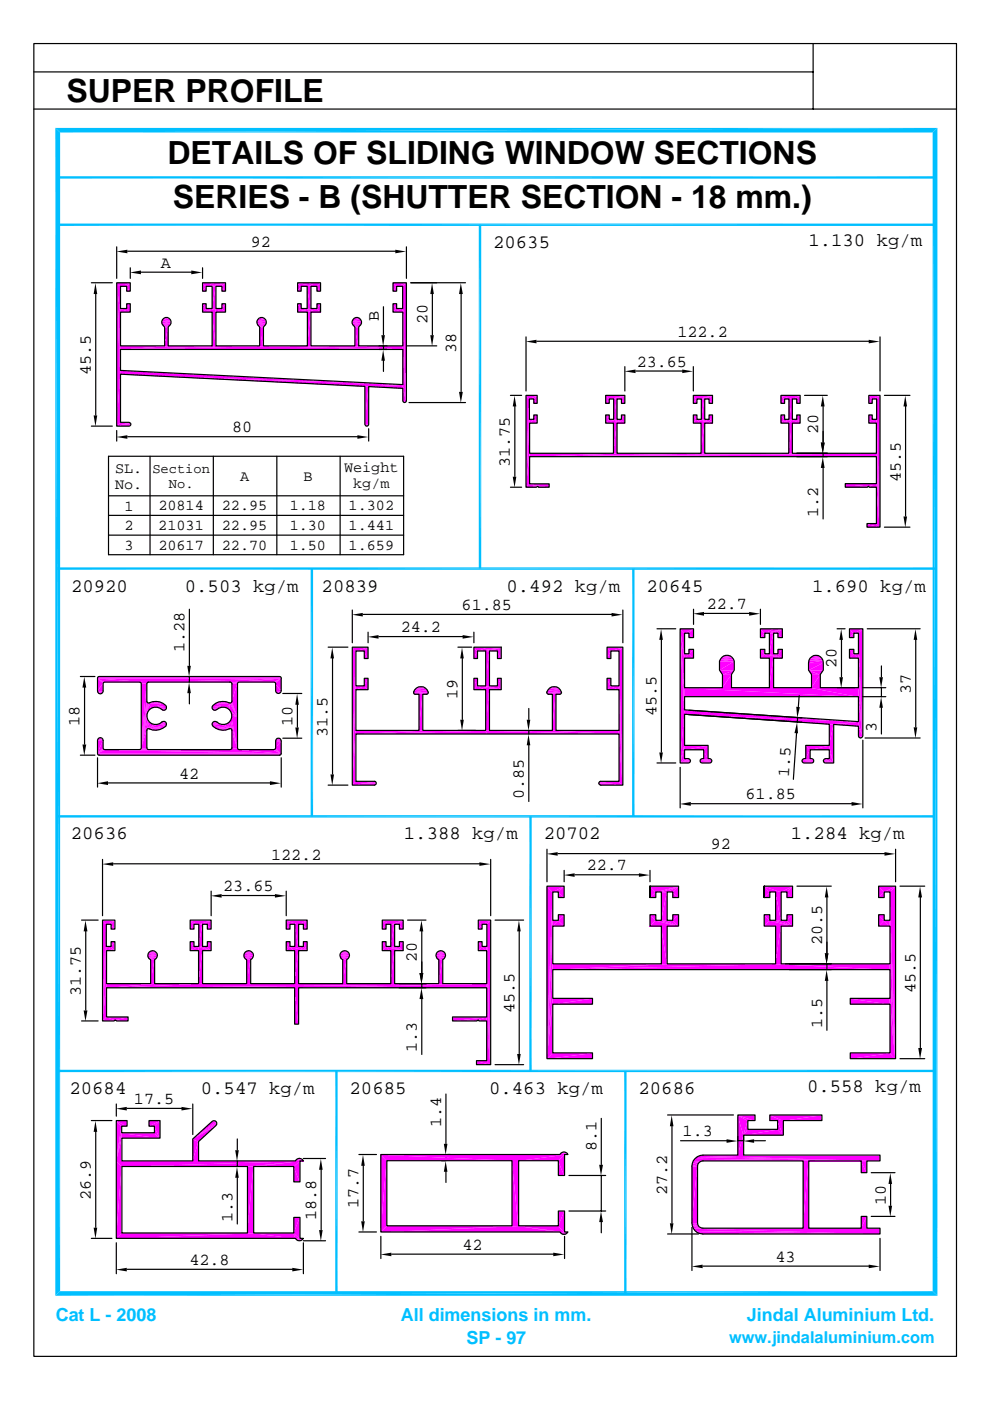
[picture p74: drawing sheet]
<svg xmlns="http://www.w3.org/2000/svg" width="210mm" height="297mm" viewBox="0 0 210 297" stroke-linecap="round" stroke-linejoin="round" font-family="sans-serif">
<defs><g id="words">
<g font-size="6.8">
<text x="14.1" y="21.5">SUPER PROFILE</text>
<text x="35.5" y="34.7">DETAILS OF SLIDING WINDOW SECTIONS</text>
<text x="36.7" y="44.1">SERIES - B (SHUTTER SECTION - 18 mm.)</text>
</g>
<g font-size="4">
<text x="104.6" y="52.5">20635</text>
<text x="171.4" y="52.1">1.130 kg/m</text>
<text x="15.1" y="125.4">20920</text>
<text x="39.2" y="125.4">0.503 kg/m</text>
<text x="68.2" y="125.4">20839</text>
<text x="107.4" y="125.4">0.492 kg/m</text>
<text x="137.1" y="125.4">20645</text>
<text x="172.2" y="125.4">1.690 kg/m</text>
<text x="15" y="178">20636</text>
<text x="85.6" y="178">1.388 kg/m</text>
<text x="115.3" y="178">20702</text>
<text x="167.7" y="178">1.284 kg/m</text>
<text x="14.7" y="231.9">20684</text>
<text x="42.6" y="231.9">0.547 kg/m</text>
<text x="74.1" y="231.9">20685</text>
<text x="103.7" y="231.9">0.463 kg/m</text>
<text x="135.4" y="231.9">20686</text>
<text x="171.1" y="231.5">0.558 kg/m</text>
</g>
<g font-size="3.8" fill="#00bfff">
<text x="11.8" y="280.1">Cat L - 2008</text>
<text x="85" y="280.1">All dimensions in mm.</text>
<text x="158.4" y="280.1">Jindal Aluminium Ltd.</text>
<text x="98.9" y="285.1">SP - 97</text>
</g>
<g font-size="3.6">
<text x="53.2" y="52.4">92</text>
<text x="34.1" y="56.8">A</text>
<text x="80.3" y="68" transform="rotate(-90 80.3 68)">B</text>
<text x="90.6" y="68.8" transform="rotate(-90 90.6 68.8)">20</text>
<text x="143.6" y="71.4">122.2</text>
<text x="96.7" y="74.8" transform="rotate(-90 96.7 74.8)">38</text>
<text x="135" y="77.8">23.65</text>
<text x="19.3" y="79.5" transform="rotate(-90 19.3 79.5)">45.5</text>
<text x="49.2" y="91.7">80</text>
<text x="173.4" y="92.1" transform="rotate(-90 173.4 92.1)">20</text>
<text x="108.1" y="99" transform="rotate(-90 108.1 99)">31.75</text>
<text x="191" y="102.1" transform="rotate(-90 191 102.1)">45.5</text>
<text x="173.4" y="109.6" transform="rotate(-90 173.4 109.6)">1.2</text>
<text x="97.9" y="129.4">61.85</text>
<text x="149.9" y="129.1">22.7</text>
<text x="85" y="134.1">24.2</text>
<text x="39.1" y="138.3" transform="rotate(-90 39.1 138.3)">1.28</text>
<text x="177.4" y="141.7" transform="rotate(-90 177.4 141.7)">20</text>
<text x="97" y="148.3" transform="rotate(-90 97 148.3)">19</text>
<text x="193.1" y="147.1" transform="rotate(-90 193.1 147.1)">37</text>
<text x="16.9" y="154" transform="rotate(-90 16.9 154)">18</text>
<text x="62" y="154" transform="rotate(-90 62 154)">10</text>
<text x="139.2" y="151.9" transform="rotate(-90 139.2 151.9)">45.5</text>
<text x="185.8" y="155.1" transform="rotate(-90 185.8 155.1)">3</text>
<text x="69.5" y="156.2" transform="rotate(-90 69.5 156.2)">31.5</text>
<text x="38" y="165.1">42</text>
<text x="167.2" y="164.7" transform="rotate(-86 167.2 164.7)">1.5</text>
<text x="111.1" y="169.5" transform="rotate(-90 111.1 169.5)">0.85</text>
<text x="158.1" y="169.4">61.85</text>
<text x="57.5" y="182.2">122.2</text>
<text x="124.4" y="184.6">22.7</text>
<text x="150.7" y="180.1">92</text>
<text x="47.3" y="189">23.65</text>
<text x="88.3" y="204" transform="rotate(-90 88.3 204)">20</text>
<text x="174.3" y="200.4" transform="rotate(-90 174.3 200.4)">20.5</text>
<text x="17.1" y="211.2" transform="rotate(-90 17.1 211.2)">31.75</text>
<text x="109.1" y="214.8" transform="rotate(-90 109.1 214.8)">45.5</text>
<text x="194.1" y="210.6" transform="rotate(-90 194.1 210.6)">45.5</text>
<text x="174.3" y="218" transform="rotate(-90 174.3 218)">1.5</text>
<text x="88.3" y="223.1" transform="rotate(-90 88.3 223.1)">1.3</text>
<text x="28.4" y="234.1">17.5</text>
<text x="93.5" y="238.9" transform="rotate(-90 93.5 238.9)">1.4</text>
<text x="126.4" y="244.1" transform="rotate(-90 126.4 244.1)">8.1</text>
<text x="144.7" y="240.9">1.3</text>
<text x="19.3" y="254.4" transform="rotate(-90 19.3 254.4)">26.9</text>
<text x="76" y="256.1" transform="rotate(-90 76 256.1)">17.7</text>
<text x="141.4" y="253.3" transform="rotate(-90 141.4 253.3)">27.2</text>
<text x="187.8" y="255.5" transform="rotate(-90 187.8 255.5)">10</text>
<text x="49.3" y="259" transform="rotate(-90 49.3 259)">1.3</text>
<text x="67.1" y="258.7" transform="rotate(-90 67.1 258.7)">18.8</text>
<text x="40.2" y="268.2">42.8</text>
<text x="98" y="265">42</text>
<text x="164.4" y="267.5">43</text>
</g>
<text font-size="3.5" fill="#00bfff" x="154.6" y="284.7">www.jindalaluminium.com</text>
<g font-size="3.2">
<text x="24.4" y="100.2">SL.</text>
<text x="50.9" y="101.9">A</text>
<text x="64.3" y="101.9">B</text>
<text x="72.9" y="100">Weight</text>
<text x="24.4" y="103.6">No.</text>
<text x="74.9" y="103.5">kg/m</text>
<text x="26.4" y="108.3">1</text>
<text x="26.4" y="112.5">2</text>
<text x="33.6" y="112.4">21031</text>
<text x="33.6" y="108.2">20814</text>
<text x="47" y="112.4">22.95</text>
<text x="47" y="108.2">22.95</text>
<text x="61.4" y="112.4">1.30</text>
<text x="61.4" y="108.2">1.18</text>
<text x="73.9" y="112.4">1.441</text>
<text x="73.9" y="108.2">1.302</text>
<text x="26.4" y="116.6">3</text>
<text x="33.6" y="116.6">20617</text>
<text x="47" y="116.6">22.70</text>
<text x="61.4" y="116.6">1.50</text>
<text x="73.9" y="116.6">1.659</text>
</g>
<g font-size="2.9">
<text x="32.3" y="100.2">Section</text>
<text x="35.8" y="103.5">No.</text>
</g>
</g></defs>
<g fill="#f0f">
<path d="M183.8 111.1l2.7 .7h-2.7z"/>
<path d="M183.8 111.1h2l.7 .7z"/>
<path d="M185.8 103.4l.7 8.4-.7-.7z"/>
</g>
<path d="M111.5 103.3h4.9M179.2 103.3h4.9" fill="none" stroke="#f0f" stroke-width=".21"/>
<g fill="#f0f">
<path d="M184.1 103.2l1.7 .2h-1.5z"/>
<path d="M112.2 102.6l4.2 .8-2.5-.2z"/>
<path d="M111.5 103.4l.7-.8 1.7 .6z"/>
<path d="M112.2 102.6h4.2v.8z"/>
<path d="M179.2 102.6l4.9 .6-4.9 .2z"/>
<path d="M179.2 102.6h6.6l-1.7 .6z"/>
<path d="M184.1 103.2l1.7-.6v.8z"/>
<path d="M185.8 102.6l.7 9.2z"/>
<path d="M185.8 96.9l.7 14.9-.7-9.2z"/>
<path d="M112.2 96.9v5.7l-.7 .8z"/>
<path d="M112.2 96.9l55.7-.7h17.9z"/>
<path d="M112.2 96.9l73.6-.7v.7z"/>
<path d="M185.8 96.2l.7 15.6z"/>
<path d="M112.2 96.9l55.7-.7z"/>
<path d="M112.2 96.9l37.2-.7h17.8z"/>
<path d="M112.2 96.9l37.2-.7z"/>
<path d="M112.2 96.9l18.6-.7h17.8z"/>
<path d="M112.2 96.9l18.6-.7z"/>
<path d="M112.2 96.2h17.8l-17.8 .7z"/>
<path d="M112.2 96.2l-.7 7.2z"/>
<path d="M167.9 89.8v6.4h-.7z"/>
<path d="M130.8 89.8v6.4h-.8z"/>
<path d="M112.2 89.8v6.4l-.7 7.2z"/>
<path d="M149.4 89.8v6.4h-.8z"/>
</g>
<path d="M167.2 89.8h2.4" fill="none" stroke="#f0f" stroke-width=".21"/>
<path d="M167.2 89.8h.7l-.7 6.4z" fill="#f0f"/>
<path d="M148.6 89.8h2.4" fill="none" stroke="#f0f" stroke-width=".21"/>
<path d="M148.6 89.8h.8l-.8 6.4z" fill="#f0f"/>
<path d="M130 89.8h2.4" fill="none" stroke="#f0f" stroke-width=".21"/>
<g fill="#f0f">
<path d="M130 89.8h.8l-.8 6.4z"/>
<path d="M185.8 89.8l.7 22-.7-15.6z"/>
<path d="M165.5 89.8l2.4-.8-.7 .8z"/>
<path d="M167.9 89l1.7 .8h-2.4z"/>
<path d="M167.9 89h1l.7 .8z"/>
<path d="M147.7 89l.9 .8h-1.7z"/>
<path d="M147.7 89l3.3 .8h-2.4z"/>
<path d="M147.7 89h.9l2.4 .8z"/>
<path d="M112.2 89.8l.9-.8 .7 .8z"/>
<path d="M112.2 89h.9l-.9 .8z"/>
<path d="M112.2 89l-.7 14.4z"/>
<path d="M129.1 89l.9 .8h-1.6z"/>
<path d="M129.1 89l3.3 .8h-2.4z"/>
<path d="M129.1 89h.9l2.4 .8z"/>
<path d="M184.9 89l.9 .8h-1.7z"/>
<path d="M165.5 89.8l1.7-.8h.7z"/>
<path d="M166.3 89h.9l-1.7 .8z"/>
<path d="M130 89h.8l1.6 .8z"/>
<path d="M130.8 89h.9l.7 .8z"/>
<path d="M148.6 89h.8l1.6 .8z"/>
<path d="M149.4 89h.9l.7 .8z"/>
<path d="M184.9 89h.9v.8z"/>
<path d="M185.8 89l.7 22.8z"/>
<path d="M184.9 88v1l-.8 .8z"/>
<path d="M113.1 88l.7 1.8-.7-.8z"/>
<path d="M150.3 88l.7 1.8-.7-.8z"/>
<path d="M168.9 88l.7 1.8-.7-.8z"/>
<path d="M146.9 88l.8 1-.8 .8z"/>
<path d="M131.7 88h.7l-.7 1z"/>
<path d="M132.4 88v1.8l-.7-.8z"/>
<path d="M150.3 88h.7v1.8z"/>
<path d="M113.1 88h.7v1.8z"/>
<path d="M165.5 88h.8v1z"/>
<path d="M165.5 88l.8 1-.8 .8z"/>
<path d="M128.4 88h.7v1z"/>
<path d="M128.4 88l.7 1-.7 .8z"/>
<path d="M146.9 88h.8v1z"/>
<path d="M168.9 88h.7v1.8z"/>
<path d="M184.1 88h.8l-.8 1.8z"/>
<path d="M112.2 84.7v4.3l-.7 14.4z"/>
<path d="M113.1 84.7l.7 .9h-.7z"/>
<path d="M130.8 84.7v4.3h-.8z"/>
<path d="M131.7 84.7l.7 .9h-.7z"/>
<path d="M149.4 84.7v4.3h-.8z"/>
<path d="M150.3 84.7l.7 .9h-.7z"/>
<path d="M166.3 84.7v.9h-.8z"/>
<path d="M167.2 84.7l.7 4.3h-.7z"/>
<path d="M129.1 84.7v.9h-.7z"/>
<path d="M130 84.7h.8l-.8 4.3z"/>
<path d="M147.7 84.7v.9h-.8z"/>
<path d="M148.6 84.7h.8l-.8 4.3z"/>
<path d="M166.3 84.7h1.6z"/>
<path d="M167.2 84.7h.7v4.3z"/>
<path d="M168.9 84.7l.7 .9h-.7z"/>
<path d="M184.9 84.7v.9h-.8z"/>
<path d="M185.8 84.7l.7 27.1-.7-22.8z"/>
<path d="M184.9 84.7l1.6-.8-.7 .8z"/>
<path d="M186.5 83.9v27.9l-.7-27.1z"/>
<path d="M111.5 83.9l.7 .8-.7 18.7z"/>
<path d="M111.5 83.9h2.3l-1.6 .8z"/>
<path d="M112.2 84.7l1.6-.8-.7 .8z"/>
<path d="M113.8 83.9v1.7l-.7-.9z"/>
<path d="M184.1 83.9h2.4l-1.6 .8z"/>
<path d="M184.1 83.9l.8 .8-.8 .9z"/>
<path d="M165.5 83.9l2.4 .8h-1.6z"/>
<path d="M165.5 83.9l.8 .8-.8 .9z"/>
<path d="M165.5 83.9h4.1l-1.7 .8z"/>
<path d="M167.9 84.7l1.7-.8-.7 .8z"/>
<path d="M169.6 83.9v1.7l-.7-.9z"/>
<path d="M128.4 83.9l.7 .8-.7 .9z"/>
<path d="M128.4 83.9h4l-3.3 .8z"/>
<path d="M129.1 84.7l3.3-.8-2.4 .8z"/>
<path d="M130 84.7l2.4-.8-1.6 .8z"/>
<path d="M130.8 84.7l1.6-.8-.7 .8z"/>
<path d="M132.4 83.9v1.7l-.7-.9z"/>
<path d="M146.9 83.9l.8 .8-.8 .9z"/>
<path d="M146.9 83.9h4.1l-3.3 .8z"/>
<path d="M147.7 84.7l3.3-.8-2.4 .8z"/>
<path d="M148.6 84.7l2.4-.8-1.6 .8z"/>
<path d="M149.4 84.7l1.6-.8-.7 .8z"/>
<path d="M151 83.9v1.7l-.7-.9z"/>
<path d="M115.9 224.5l9.7-1.2v1.2z"/>
<path d="M115.9 224.5l1.2-1.2h8.5z"/>
<path d="M180.2 224.5l8.4-1.2 1.2 1.2z"/>
<path d="M180.2 223.3h8.4l-8.4 1.2z"/>
<path d="M188.6 213l1.2 11.5-1.2-1.2z"/>
<path d="M117.1 213v10.3l-1.2 1.2z"/>
<path d="M117.1 213l8.5-1.3v1.3z"/>
<path d="M180.2 211.7l8.4 1.3h-8.4z"/>
<path d="M117.1 211.7h8.5l-8.5 1.3z"/>
<path d="M117.1 211.7v1.3l-1.2 11.5z"/>
<path d="M180.2 211.7h8.4v1.3z"/>
<path d="M188.6 211.7l1.2 12.8-1.2-11.5z"/>
<path d="M188.6 205.6l1.2 18.9-1.2-12.8z"/>
<path d="M117.1 205.6v6.1l-1.2 12.8z"/>
<path d="M117.1 205.6l47.3-1.2 24.2 1.2z"/>
<path d="M164.4 204.4l24.2 1.2z"/>
<path d="M117.1 205.6l24.3-1.2h23z"/>
<path d="M165.6 204.4h23v1.2z"/>
<path d="M188.6 204.4l1.2 20.1z"/>
<path d="M117.1 205.6l24.3-1.2z"/>
<path d="M117.1 204.4h23.1l-23.1 1.2z"/>
<path d="M117.1 204.4l-1.2 20.1z"/>
<path d="M140.2 196.4l1.2 8h-1.2z"/>
<path d="M117.1 196.4v8l-1.2 20.1z"/>
<path d="M140.2 196.4h1.2v8z"/>
<path d="M165.6 196.4v8h-1.2z"/>
<path d="M164.4 196.4h1.2l-1.2 8z"/>
<path d="M188.6 196.4l1.2 28.1-1.2-20.1z"/>
</g>
<path d="M137.8 196.4h6M162 196.4h6" fill="none" stroke="#f0f" stroke-width=".21"/>
<g fill="#f0f">
<path d="M163.2 195.2l4.8 1.2h-6z"/>
<path d="M139 195.2l4.8 1.2h-6z"/>
<path d="M139 195.2h1.2l3.6 1.2z"/>
<path d="M163.2 195.2h1.2l3.6 1.2z"/>
<path d="M118.3 195.2l1.2 1.2h-2.4z"/>
<path d="M117.1 195.2h1.2l-1.2 1.2z"/>
<path d="M117.1 195.2l-1.2 29.3z"/>
<path d="M187.4 195.2l1.2 1.2h-2.4z"/>
<path d="M187.4 195.2h1.2v1.2z"/>
<path d="M188.6 195.2l1.2 29.3z"/>
<path d="M140.2 195.2h1.2l2.4 1.2z"/>
<path d="M141.4 195.2h1.2l1.2 1.2z"/>
<path d="M164.4 195.2h1.2l2.4 1.2z"/>
<path d="M165.6 195.2h1.2l1.2 1.2z"/>
<path d="M162 194l1.2 1.2-1.2 1.2z"/>
<path d="M186.2 194l1.2 1.2-1.2 1.2z"/>
<path d="M162 194h1.2v1.2z"/>
<path d="M166.8 194h1.2l-1.2 1.2z"/>
<path d="M166.8 195.2l1.2-1.2v2.4z"/>
<path d="M186.2 194h1.2v1.2z"/>
<path d="M137.8 194h1.2v1.2z"/>
<path d="M137.8 194l1.2 1.2-1.2 1.2z"/>
<path d="M118.3 194h1.2l-1.2 1.2z"/>
<path d="M118.3 195.2l1.2-1.2v2.4z"/>
<path d="M142.6 194h1.2l-1.2 1.2z"/>
<path d="M142.6 195.2l1.2-1.2v2.4z"/>
<path d="M117.1 189.2v6l-1.2 29.3z"/>
<path d="M118.3 189.2l1.2 1.2h-1.2z"/>
<path d="M162 190.4l1.2-1.2v1.2z"/>
<path d="M164.4 189.2l1.2 6h-1.2z"/>
<path d="M187.4 189.2v1.2h-1.2z"/>
<path d="M188.6 189.2l1.2 35.3-1.2-29.3z"/>
<path d="M141.4 189.2v6h-1.2z"/>
<path d="M142.6 189.2l1.2 1.2h-1.2z"/>
</g>
<path d="M163.2 189.2h2.4" fill="none" stroke="#f0f" stroke-width=".21"/>
<g fill="#f0f">
<path d="M164.4 189.2h1.2v6z"/>
<path d="M166.8 189.2l1.2 1.2h-1.2z"/>
<path d="M137.8 190.4l1.2-1.2v1.2z"/>
<path d="M140.2 189.2h1.2l-1.2 6z"/>
<path d="M187.4 189.2l2.4-1.3-1.2 1.3z"/>
<path d="M189.8 187.9v36.6l-1.2-35.3z"/>
<path d="M117.1 189.2l2.4-1.3-1.2 1.3z"/>
<path d="M118.3 189.2l1.2-1.3v2.5z"/>
<path d="M115.9 187.9h3.6l-2.4 1.3z"/>
<path d="M115.9 187.9l1.2 1.3-1.2 35.3z"/>
<path d="M162 187.9l3.6 1.3h-2.4z"/>
<path d="M162 187.9l1.2 1.3-1.2 1.2z"/>
<path d="M162 187.9h6l-2.4 1.3z"/>
<path d="M165.6 189.2l2.4-1.3-1.2 1.3z"/>
<path d="M168 187.9v2.5l-1.2-1.2z"/>
<path d="M137.8 187.9l1.2 1.3-1.2 1.2z"/>
<path d="M137.8 187.9h6l-4.8 1.3z"/>
<path d="M139 189.2l4.8-1.3-3.6 1.3z"/>
<path d="M140.2 189.2l3.6-1.3-2.4 1.3z"/>
<path d="M141.4 189.2l2.4-1.3-1.2 1.3z"/>
<path d="M142.6 189.2l1.2-1.3v2.5z"/>
<path d="M186.2 187.9h3.6l-2.4 1.3z"/>
<path d="M186.2 187.9l1.2 1.3-1.2 1.2z"/>
<path d="M101 224.9l3 .9h-3z"/>
<path d="M101 224.9h2.1l.9 .9z"/>
<path d="M103.1 216.5l.9 9.3-.9-.9z"/>
</g>
<path d="M95.9 216.4h5.4" fill="none" stroke="#f0f" stroke-width=".21"/>
<path d="M101.3 216.3l1.8 .2h-1.6z" fill="#f0f"/>
<path d="M21.7 216.4h5.4" fill="none" stroke="#f0f" stroke-width=".21"/>
<g fill="#f0f">
<path d="M101.3 216.3l1.8-.6v.8z"/>
<path d="M103.1 215.7l.9 10.1z"/>
<path d="M95.9 216.5l7.2-.8-1.8 .6z"/>
<path d="M95.9 215.7h7.2l-7.2 .8z"/>
<path d="M24.4 216.3l2.7-.6v.8z"/>
<path d="M22.5 215.7h4.6l-2.7 .6z"/>
<path d="M21.7 216.5l.8-.8 1.9 .6z"/>
<path d="M22.5 209.5v6.2l-.8 .8z"/>
<path d="M62.4 209.5l.8 7.7h-.8z"/>
</g>
<path d="M22.5 209.5h40.7" fill="none" stroke="#f0f" stroke-width=".21"/>
<g fill="#f0f">
<path d="M62.4 209.5h.8v7.7z"/>
<path d="M103.1 209.5l.9 16.3-.9-10.1z"/>
<path d="M63.2 209.5l39.9-.9v.9z"/>
<path d="M103.1 208.6l.9 17.2z"/>
<path d="M22.5 209.5l80.6-.9-39.9 .9z"/>
<path d="M22.5 209.5l19.5-.9h61.1z"/>
</g>
<path d="M42 208.6h61.1" fill="none" stroke="#f0f" stroke-width=".21"/>
<path d="M22.5 209.5l10.2-.9h9.3z" fill="#f0f"/>
<path d="M53.1 208.6h40.7" fill="none" stroke="#f0f" stroke-width=".21"/>
<g fill="#f0f">
<path d="M22.5 209.5l10.2-.9z"/>
<path d="M22.5 208.6h9.4l-9.4 .9z"/>
<path d="M22.5 208.6l-.8 7.9z"/>
</g>
<path d="M42 208.6h11.1M62.4 208.6h21.2" fill="none" stroke="#f0f" stroke-width=".21"/>
<g fill="#f0f">
<path d="M53.1 203.5v5.1h-.9z"/>
<path d="M32.7 203.5v5.1h-.8z"/>
<path d="M73.4 203.5v5.1h-.8z"/>
<path d="M93.8 203.5v5.1h-.8z"/>
<path d="M72.6 203.5h.8l-.8 5.1z"/>
<path d="M52.2 203.5h.9l-.9 5.1z"/>
<path d="M31.9 203.5h.8l-.8 5.1z"/>
<path d="M93 203.5h.8l-.8 5.1z"/>
<path d="M93 203.5l1.1-.2-.3 .2z"/>
<path d="M31.9 203.5l1.1-.2-.3 .2z"/>
<path d="M72.6 203.5l1.1-.2-.3 .2z"/>
<path d="M52.2 203.5l1.2-.2-.3 .2z"/>
<path d="M92.6 203.3h1.5l-1.1 .2z"/>
<path d="M72.3 203.3h1.4l-1.1 .2z"/>
<path d="M51.9 203.3h1.5l-1.2 .2z"/>
<path d="M31.5 203.3h1.5l-1.1 .2z"/>
<path d="M72.3 203.3l1.7-.3-.3 .3z"/>
<path d="M92.6 203.3l1.7-.3-.2 .3z"/>
<path d="M92.5 203h1.8l-1.7 .3z"/>
<path d="M72.1 203h1.9l-1.7 .3z"/>
<path d="M51.9 203.3l1.7-.3-.2 .3z"/>
<path d="M31.5 203.3l1.7-.3-.2 .3z"/>
<path d="M31.3 203h1.9l-1.7 .3z"/>
<path d="M51.7 203h1.9l-1.7 .3z"/>
<path d="M72.1 203l1.9-.4v.4z"/>
<path d="M92.5 203l1.9-.4-.1 .4z"/>
</g>
<path d="M72 202.8h2M92.4 202.8h2" fill="none" stroke="#f0f" stroke-width=".38"/>
<g fill="#f0f">
<path d="M51.7 203l2-.4-.1 .4z"/>
<path d="M31.3 203l2-.4-.1 .4z"/>
</g>
<path d="M31.3 202.8h2M51.6 202.8h2.1M72 202.4h2M92.4 202.4h2" fill="none" stroke="#f0f" stroke-width=".38"/>
<g fill="#f0f">
<path d="M92.5 202.2h1.8l-1.9 .4z"/>
<path d="M72.1 202.2h1.9l-2 .4z"/>
</g>
<path d="M31.3 202.4h2M51.6 202.4h2.1" fill="none" stroke="#f0f" stroke-width=".38"/>
<g fill="#f0f">
<path d="M31.4 202.2h1.8l-1.9 .4z"/>
<path d="M51.7 202.2h1.9l-2 .4z"/>
<path d="M72.1 202.2l1.6-.3 .3 .3z"/>
<path d="M92.5 202.2l1.6-.3 .2 .3z"/>
<path d="M72.3 201.9h1.4l-1.6 .3z"/>
<path d="M92.7 201.9h1.4l-1.6 .3z"/>
<path d="M31.4 202.2l1.6-.3 .2 .3z"/>
<path d="M51.7 202.2l1.6-.3 .3 .3z"/>
<path d="M51.9 201.9h1.4l-1.6 .3z"/>
<path d="M31.6 201.9h1.4l-1.6 .3z"/>
<path d="M72.3 201.9l1.1-.2 .3 .2z"/>
<path d="M92.7 201.9l1.1-.2 .3 .2z"/>
<path d="M92.7 201.9l.3-.2h.8z"/>
<path d="M72.3 201.9l.3-.2h.8z"/>
<path d="M51.9 201.9l1.1-.2 .3 .2z"/>
<path d="M31.6 201.9l1.1-.2 .3 .2z"/>
<path d="M51.9 201.9l.4-.2h.7z"/>
<path d="M31.6 201.9l.3-.2h.8z"/>
<path d="M93 201.7h.8z"/>
<path d="M72.6 201.7h.8z"/>
<path d="M63.2 201.6v7h-.8z"/>
<path d="M42.9 201.6v7h-.9z"/>
</g>
<path d="M62.4 201.6h2.7" fill="none" stroke="#f0f" stroke-width=".21"/>
<g fill="#f0f">
<path d="M62.4 201.6h.8l-.8 7z"/>
<path d="M42 201.6h.9l-.9 7z"/>
</g>
<path d="M42 201.6h2.7" fill="none" stroke="#f0f" stroke-width=".21"/>
<path d="M83.6 201.6v7h-.8z" fill="#f0f"/>
<path d="M82.8 201.6h2.6" fill="none" stroke="#f0f" stroke-width=".21"/>
<g fill="#f0f">
<path d="M82.8 201.6h.8l-.8 7z"/>
<path d="M22.5 201.6v7l-.8 7.9z"/>
<path d="M103.1 201.6l.9 24.2-.9-17.2z"/>
<path d="M52.3 201.7h.7z"/>
<path d="M31.9 201.7h.8z"/>
<path d="M81.8 200.7l1 .9h-1.8z"/>
<path d="M81.8 200.7l3.6 .9h-2.6z"/>
<path d="M102.2 200.7l.9 .9h-1.8z"/>
<path d="M81.8 200.7h1l2.6 .9z"/>
<path d="M61.4 200.7l3.7 .9h-2.7z"/>
<path d="M61.4 200.7l1 .9h-1.8z"/>
<path d="M42.1 200.7l2.6 .9h-2.7z"/>
<path d="M40.3 201.6l1.8-.9-.1 .9z"/>
<path d="M42.1 200.7h.8l1.8 .9z"/>
<path d="M61.4 200.7h1.8l1.9 .9z"/>
<path d="M63.2 200.7h1.1l.8 .9z"/>
<path d="M82.8 200.7h.8l1.8 .9z"/>
<path d="M22.5 200.7l1.8 .9h-1.8z"/>
<path d="M22.5 200.7l-.8 15.8z"/>
<path d="M41.1 200.7h1l-1.8 .9z"/>
<path d="M22.5 200.7h1l.8 .9z"/>
<path d="M102.2 200.7h1l-.1 .9z"/>
<path d="M103.2 200.7l.8 25.1z"/>
<path d="M42.9 200.7h1l.8 .9z"/>
<path d="M61.4 200.7h1.8z"/>
<path d="M83.6 200.7h1l.8 .9z"/>
<path d="M85.4 199.7v1.9l-.8-.9z"/>
<path d="M61.4 199.7v1l-.8 .9z"/>
<path d="M44.7 199.7v1.9l-.8-.9z"/>
<path d="M64.3 199.7l.8 1.9-.8-.9z"/>
<path d="M81 199.7l.8 1-.8 .9z"/>
<path d="M40.3 199.7l.8 1-.8 .9z"/>
<path d="M84.6 199.7h.8l-.8 1z"/>
<path d="M101.3 199.7h.9v1z"/>
<path d="M101.3 199.7l.9 1-.9 .9z"/>
<path d="M64.3 199.7h.8v1.9z"/>
<path d="M81 199.7h.8v1z"/>
<path d="M43.9 199.7h.8l-.8 1z"/>
<path d="M60.6 199.7h.8l-.8 1.9z"/>
<path d="M40.3 199.7h.8v1z"/>
<path d="M23.5 199.7h.8l-.8 1z"/>
<path d="M24.3 199.7v1.9l-.8-.9z"/>
<path d="M61.4 196v1h-.8z"/>
<path d="M62.4 196l.8 4.7h-.8z"/>
<path d="M41.1 196v1h-.8z"/>
<path d="M81.8 196v1h-.8z"/>
<path d="M64.3 196l.8 1h-.8z"/>
<path d="M103.2 196l.8 29.8-.8-25.1z"/>
<path d="M102.2 196v1h-.9z"/>
<path d="M83.6 196v4.7h-.8z"/>
<path d="M84.6 196l.8 1h-.8z"/>
<path d="M42.9 196v4.7h-.8z"/>
<path d="M43.9 196l.8 1h-.8z"/>
<path d="M82.8 196h.8l-.8 4.7z"/>
<path d="M42.1 196h.8l-.8 4.7z"/>
<path d="M61.4 196h1.8z"/>
<path d="M62.4 196h.8v4.7z"/>
<path d="M22.5 196v4.7l-.8 15.8z"/>
<path d="M23.5 196l.8 1h-.8z"/>
<path d="M101.3 195.1l.9 .9-.9 1z"/>
<path d="M101.3 195.1h2.7l-1.8 .9z"/>
<path d="M102.2 196l1.8-.9-.8 .9z"/>
<path d="M104 195.1v30.7l-.8-29.8z"/>
<path d="M40.3 195.1l1.8 .9h-1z"/>
<path d="M40.3 195.1l.8 .9-.8 1z"/>
<path d="M40.3 195.1h4.4l-2.6 .9z"/>
<path d="M42.1 196l2.6-.9-1.8 .9z"/>
<path d="M42.9 196l1.8-.9-.8 .9z"/>
<path d="M44.7 195.1v1.9l-.8-1z"/>
<path d="M81 195.1l1.8 .9h-1z"/>
<path d="M81 195.1l.8 .9-.8 1z"/>
<path d="M81 195.1h4.4l-2.6 .9z"/>
<path d="M82.8 196l2.6-.9-1.8 .9z"/>
<path d="M83.6 196l1.8-.9-.8 .9z"/>
<path d="M85.4 195.1v1.9l-.8-1z"/>
<path d="M60.6 195.1l2.6 .9h-1.8z"/>
<path d="M60.6 195.1l.8 .9-.8 1z"/>
<path d="M60.6 195.1h4.5l-1.9 .9z"/>
<path d="M63.2 196l1.9-.9-.8 .9z"/>
<path d="M65.1 195.1v1.9l-.8-1z"/>
<path d="M22.5 196l1.8-.9-.8 .9z"/>
<path d="M24.3 195.1v1.9l-.8-1z"/>
<path d="M21.7 195.1h2.6l-1.8 .9z"/>
<path d="M21.7 195.1l.8 .9-.8 20.5z"/>
<path d="M144.1 161.8h2z"/>
<path d="M148.8 161.8h1.8z"/>
<path d="M170.4 161.8h1.9z"/>
<path d="M174.8 161.8h1.9z"/>
</g>
<path d="M144.1 161.7h2.2M148.4 161.7h2.4M148.6 161.8h2M170.1 161.7h2.3M170.2 161.8h2.1M174.6 161.7h2.1" fill="none" stroke="#f0f" stroke-width=".21"/>
<path d="M148.4 161.5h2.5M170.1 161.5h2.4" fill="none" stroke="#f0f" stroke-width=".25"/>
<path d="M144.1 161.8l2.2-.4v.2z" fill="#f0f"/>
<path d="M170 161.5h2.5" fill="none" stroke="#f0f" stroke-width=".25"/>
<path d="M174.5 161.4l2.2 .4-2.1-.2z" fill="#f0f"/>
<path d="M148.4 161.5h2.5" fill="none" stroke="#f0f" stroke-width=".25"/>
<path d="M144.1 161.8l2.2-.7v.3z" fill="#f0f"/>
<path d="M148.4 161.3h2.5M170 161.3h2.5" fill="none" stroke="#f0f" stroke-width=".21"/>
<path d="M174.6 161.1l2.1 .7-2.2-.4z" fill="#f0f"/>
<path d="M148.4 161.3h2.4M148.4 161.1h2.4M170.1 161.1h2.3" fill="none" stroke="#f0f" stroke-width=".21"/>
<path d="M144.1 161.8l2-.8 .2 .1z" fill="#f0f"/>
<path d="M148.4 161.1h2.2" fill="none" stroke="#f0f" stroke-width=".21"/>
<path d="M174.6 161.1l.2-.1 1.9 .8z" fill="#f0f"/>
<path d="M148.6 160.9h2M170.1 161.1h2.2" fill="none" stroke="#f0f" stroke-width=".21"/>
<path d="M148.6 161l1.8-.1z" fill="#f0f"/>
<path d="M170.2 160.9h2.1" fill="none" stroke="#f0f" stroke-width=".21"/>
<g fill="#f0f">
<path d="M170.2 161l1.8-.1z"/>
<path d="M144.1 161.8l1.8-.9 .2 .1z"/>
<path d="M145.1 160.9h.8l-1.8 .9z"/>
<path d="M170.2 161l1.5-.1z"/>
<path d="M170.4 160.9h1.3z"/>
<path d="M174.8 161l.2-.1 1.7 .9z"/>
<path d="M175 160.9h.8l.9 .9z"/>
<path d="M148.6 161l1.5-.1z"/>
<path d="M148.8 160.9h1.3z"/>
<path d="M145.1 159v1.9l-1 .9z"/>
<path d="M149.1 159l1 1.9h-1z"/>
<path d="M171.7 159v1.9h-.9z"/>
<path d="M175.8 159l.9 2.8-.9-.9z"/>
<path d="M145.1 159l5-.9-1 .9z"/>
<path d="M149.1 159l1-.9v2.8z"/>
<path d="M145.1 158.1h5l-5 .9z"/>
<path d="M145.1 158.1v.9l-1 2.8z"/>
<path d="M170.8 158.1l.9 .9-.9 1.9z"/>
<path d="M170.8 158.1h5l-4.1 .9z"/>
<path d="M171.7 159l4.1-.9v.9z"/>
<path d="M175.8 158.1l.9 3.7-.9-2.8z"/>
<path d="M182.2 156.4h.4z"/>
<path d="M182.2 156.4l.6-.1-.2 .1z"/>
<path d="M182 156.3h.8l-.6 .1z"/>
<path d="M182 156.3l.9-.2-.1 .2z"/>
<path d="M181.9 156.1h1l-.9 .2z"/>
<path d="M181.9 154l1 2.1h-1z"/>
<path d="M176.7 153.7v8.1l-.9-3.7z"/>
<path d="M175.8 153.6l.9 .1-.9 4.4z"/>
<path d="M175.8 153.6l6.1-.5-5.2 .6z"/>
<path d="M176.7 153.7l5.2-.6v.9z"/>
<path d="M181.9 153.1l1 3-1-2.1z"/>
<path d="M145.1 151.5v6.6l-1 3.7z"/>
<path d="M145.1 151.5l36.8 1.6-6.1 .5z"/>
<path d="M145.1 150.6l36.8 2.5-36.8-1.6z"/>
<path d="M181.9 147.8l1 8.3-1-3z"/>
<path d="M145.1 145.9l36.8 1.9h-36.8z"/>
<path d="M145.1 145.9h26.9l9.9 1.9z"/>
<path d="M172 145.9h9.9v1.9z"/>
<path d="M181.9 145.9l1 10.2-1-8.3z"/>
</g>
<path d="M145.1 145.9h36.8" fill="none" stroke="#f0f" stroke-width=".21"/>
<g fill="#f0f">
<path d="M155 143.1v2.8h-1.9z"/>
<path d="M173.9 143.1v2.8h-1.9z"/>
<path d="M172 143.1h1.9l-1.9 2.8z"/>
<path d="M153.1 143.1h1.9l-1.9 2.8z"/>
<path d="M153.1 143.1l2.5-1-.6 1z"/>
<path d="M171.4 142.1l2.5 1h-1.9z"/>
<path d="M152.5 142.1h3.1l-2.5 1z"/>
<path d="M171.4 142.1h3.1l-.6 1z"/>
<path d="M171.4 142.1l3.1-1.5v1.5z"/>
<path d="M171.4 140.6h3.1l-3.1 1.5z"/>
<path d="M152.5 142.1l3.1-1.9v1.9z"/>
<path d="M152.5 140.2h3.1l-3.1 1.9z"/>
<path d="M171.4 140.6l3-.5 .1 .5z"/>
<path d="M171.4 140.1h3l-3 .5z"/>
</g>
<path d="M171.4 139.9h3M152.5 140h3.1" fill="none" stroke="#f0f" stroke-width=".42"/>
<path d="M164 139.6v6.3h-.9z" fill="#f0f"/>
<path d="M163.1 139.6h2.7" fill="none" stroke="#f0f" stroke-width=".21"/>
<g fill="#f0f">
<path d="M163.1 139.6h.9l-.9 6.3z"/>
<path d="M181.9 139.6l1 16.5-1-10.2z"/>
</g>
<path d="M152.7 139.6h2.7" fill="none" stroke="#f0f" stroke-width=".38"/>
<path d="M171.7 139.5h2.5" fill="none" stroke="#f0f" stroke-width=".34"/>
<path d="M153 139.3h2.2" fill="none" stroke="#f0f" stroke-width=".3"/>
<g fill="#f0f">
<path d="M153 139.4l.4-.3h1.4z"/>
<path d="M172 139.3l1.4-.2 .5 .2z"/>
<path d="M172 139.3l.5-.2h.9z"/>
<path d="M153.4 139.1l.9-.1z"/>
<path d="M153.4 139.1l.9-.1 .5 .1z"/>
<path d="M172.5 139.1h.9z"/>
<path d="M180 139.6l1-.9 .9 .9z"/>
<path d="M181 138.7h.9v.9z"/>
<path d="M181.9 138.7l1 17.4z"/>
<path d="M145.1 139.6l.9-.9 1 .9z"/>
<path d="M145.1 138.7h.9l-.9 .9z"/>
<path d="M162.1 138.7l1 .9h-1.9z"/>
<path d="M162.1 138.7l3.7 .9h-2.7z"/>
<path d="M162.1 138.7h1l2.7 .9z"/>
<path d="M163.1 138.7h.9l1.8 .9z"/>
<path d="M164 138.7h.9l.9 .9z"/>
<path d="M161.2 137.7h.9v1z"/>
<path d="M161.2 137.7l.9 1-.9 .9z"/>
<path d="M180 137.7h1v1z"/>
<path d="M180 137.7l1 1-1 .9z"/>
<path d="M146 137.7h1l-1 1z"/>
<path d="M146 138.7l1-1v1.9z"/>
<path d="M164.9 137.7h.9l-.9 1z"/>
<path d="M164.9 138.7l.9-1v1.9z"/>
<path d="M164 134.3v4.4h-.9z"/>
<path d="M164.9 134.3l.9 .9h-.9z"/>
<path d="M161.2 135.2l.9-.9v.9z"/>
<path d="M163.1 134.3h.9l-.9 4.4z"/>
<path d="M146 134.3l1 .9h-1z"/>
<path d="M180 135.2l1-.9v.9z"/>
<path d="M181.9 134.3l1 21.8-1-17.4z"/>
<path d="M180 133.4l1 .9-1 .9z"/>
<path d="M180 133.4h2.9l-1.9 .9z"/>
<path d="M181 134.3l1.9-.9-1 .9z"/>
<path d="M182.9 133.4v22.7l-1-21.8z"/>
<path d="M161.2 133.4l.9 .9-.9 .9z"/>
<path d="M162.1 134.3l1.9-.9h1.8z"/>
<path d="M161.2 133.4h2.8l-1.9 .9z"/>
<path d="M162.1 134.3l3.7-.9-2.7 .9z"/>
<path d="M163.1 134.3l2.7-.9-1.8 .9z"/>
<path d="M164 134.3l1.8-.9-.9 .9z"/>
<path d="M165.8 133.4v1.8l-.9-.9z"/>
<path d="M144.1 133.4l1 .9v4.4z"/>
<path d="M144.1 133.4l1 5.3v.9z"/>
<path d="M144.1 133.4l1 6.2v6.3z"/>
<path d="M144.1 133.4l1 12.5v1.9z"/>
<path d="M144.1 133.4l1 14.4v2.8z"/>
<path d="M144.1 133.4l1 18.1z"/>
<path d="M144.1 133.4l1 18.1-1 10.3z"/>
<path d="M144.1 133.4h2.9l-1.9 .9z"/>
<path d="M145.1 134.3l1.9-.9-1 .9z"/>
<path d="M146 134.3l1-.9v1.8z"/>
<path d="M77.5 90.4h.4z"/>
</g>
<path d="M24.7 90.4h2.8" fill="none" stroke="#f0f" stroke-width=".21"/>
<path d="M77.5 90.4l.6-.2-.2 .2z" fill="#f0f"/>
<path d="M24.7 90.3h2.9" fill="none" stroke="#f0f" stroke-width=".21"/>
<path d="M77.4 90.2h.7l-.6 .2z" fill="#f0f"/>
<path d="M24.7 90.2h3" fill="none" stroke="#f0f" stroke-width=".38"/>
<g fill="#f0f">
<path d="M77.4 90.2l.7-.2v.2z"/>
<path d="M77.3 90h.8l-.7 .2z"/>
<path d="M24.7 90.4l2.9-.6 .1 .2z"/>
<path d="M24.7 90.4l2.8-.7 .1 .1z"/>
<path d="M24.7 90.4l2.6-.8 .2 .1z"/>
<path d="M25.5 89.6h1.8l-2.6 .8z"/>
<path d="M85.5 85.3h.4z"/>
<path d="M85.5 85.3l.6-.1z"/>
<path d="M85.4 85.2h.7l-.6 .1z"/>
<path d="M85.4 85.2l.7-.2v.2z"/>
<path d="M85.3 85h.8l-.7 .2z"/>
<path d="M85.3 82.4l.8 2.6h-.8z"/>
<path d="M78.1 82v8h-.8z"/>
<path d="M77.3 82h.8l-.8 8z"/>
</g>
<path d="M77.3 81.8h8" fill="none" stroke="#f0f" stroke-width=".42"/>
<g fill="#f0f">
<path d="M78.1 82l7.2-.4v.8z"/>
<path d="M85.3 81.6l.8 3.4-.8-2.6z"/>
<path d="M25.5 79.4v10.2l-.8 .8z"/>
<path d="M25.5 79.4l59.8 2.2-8 .4z"/>
<path d="M25.5 78.6l59.8 3-59.8-2.2z"/>
<path d="M85.3 74.2l.8 10.8-.8-3.4z"/>
<path d="M25.5 74.2l30.3-.8 29.5 .8z"/>
<path d="M25.5 74.2l30.3-.8z"/>
<path d="M25.5 74.2l20.2-.8h9.3z"/>
<path d="M55.8 73.4h9.3l20.2 .8z"/>
<path d="M25.5 74.2l20.2-.8z"/>
<path d="M25.5 74.2l10.1-.8h9.3z"/>
<path d="M25.5 74.2l10.1-.8z"/>
<path d="M25.5 73.4h9.3l-9.3 .8z"/>
<path d="M65.1 73.4l20.2 .8z"/>
<path d="M65.9 73.4h9.3l10.1 .8z"/>
<path d="M75.2 73.4l10.1 .8z"/>
<path d="M76 73.4h9.3v.8z"/>
<path d="M85.3 73.4l.8 11.6z"/>
<path d="M75.2 69.5l.8 3.9h-.8z"/>
<path d="M55 69.5l.8 3.9h-.8z"/>
<path d="M35.6 69.5v3.9h-.8z"/>
<path d="M55 69.5h.8v3.9z"/>
<path d="M75.2 69.5h.8v3.9z"/>
<path d="M34.8 69.5h.8l-.8 3.9z"/>
<path d="M75.1 69.3l.9 .2h-.8z"/>
<path d="M55 69.3l.8 .2h-.8z"/>
<path d="M34.8 69.5l.8-.2v.2z"/>
<path d="M75.1 69.3h.9v.2z"/>
<path d="M55 69.3h.8v.2z"/>
<path d="M34.8 69.3h.8l-.8 .2z"/>
<path d="M34.8 69.3l.9-.1z"/>
<path d="M75.1 69.2l.9 .1z"/>
<path d="M54.9 69.2l.9 .1z"/>
<path d="M75.1 69.2h1z"/>
<path d="M54.9 69.2h1z"/>
<path d="M34.7 69.2h1z"/>
<path d="M34.7 69.2l1.3-.3-.3 .3z"/>
<path d="M54.6 68.9l1.3 .3h-1z"/>
<path d="M74.8 68.9l1.3 .3h-1z"/>
<path d="M54.6 68.9h1.6l-.3 .3z"/>
<path d="M34.4 68.9h1.6l-1.3 .3z"/>
<path d="M74.8 68.9h1.6l-.3 .3z"/>
<path d="M34.4 68.9l1.8-.3-.2 .3z"/>
<path d="M54.4 68.6l1.8 .3h-1.6z"/>
<path d="M74.6 68.6l1.8 .3h-1.6z"/>
<path d="M54.4 68.6h2l-.2 .3z"/>
<path d="M34.2 68.6h2l-1.8 .3z"/>
<path d="M74.6 68.6h2l-.2 .3z"/>
<path d="M34.2 68.6l2-.4v.4z"/>
<path d="M54.4 68.2l2 .4h-2z"/>
<path d="M74.6 68.2l2 .4h-2z"/>
<path d="M54.4 68.2h2v.4z"/>
<path d="M34.2 68.2h2l-2 .4z"/>
<path d="M74.6 68.2h2v.4z"/>
<path d="M54.6 67.8l1.8 .4h-2z"/>
<path d="M34.2 68.2l1.9-.4 .1 .4z"/>
<path d="M74.8 67.8l1.8 .4h-2z"/>
<path d="M54.6 67.8h1.7l.1 .4z"/>
<path d="M34.4 67.8h1.7l-1.9 .4z"/>
<path d="M74.8 67.8h1.6l.2 .4z"/>
<path d="M34.4 67.8l1.4-.3 .3 .3z"/>
<path d="M54.8 67.5l1.5 .3h-1.7z"/>
<path d="M75 67.5l1.4 .3h-1.6z"/>
<path d="M54.8 67.5h1.2l.3 .3z"/>
<path d="M34.7 67.5h1.1l-1.4 .3z"/>
<path d="M75 67.5h1.2l.2 .3z"/>
<path d="M54.8 67.5l.4-.1 .8 .1z"/>
<path d="M34.7 67.5l.7-.1 .4 .1z"/>
<path d="M55.2 67.4l.8 .1z"/>
<path d="M34.7 67.5l.7-.1z"/>
<path d="M75 67.5l.4-.1 .8 .1z"/>
<path d="M75.4 67.4l.8 .1z"/>
<path d="M65.9 66.2v7.2h-.8z"/>
<path d="M44.9 66.2l.8 7.2h-.8z"/>
<path d="M85.3 66.2l.8 18.8-.8-11.6z"/>
</g>
<path d="M42.9 66.2h2.8" fill="none" stroke="#f0f" stroke-width=".21"/>
<path d="M44.9 66.2h.8v7.2z" fill="#f0f"/>
<path d="M65.1 66.2h2.8" fill="none" stroke="#f0f" stroke-width=".21"/>
<g fill="#f0f">
<path d="M65.1 66.2h.8l-.8 7.2z"/>
<path d="M25.5 65.5l2.1 .7h-2.1z"/>
<path d="M65.9 65.5h1.2l-2 .7z"/>
<path d="M65.1 66.2l2-.7 .8 .7z"/>
<path d="M63 66.2l2.9-.7-.8 .7z"/>
<path d="M83.3 66.2l2-.7v.7z"/>
<path d="M85.3 65.5l.8 19.5z"/>
<path d="M45.7 65.5h1.3l-1.3 .7z"/>
<path d="M45.7 66.2l1.3-.7 .8 .7z"/>
<path d="M42.9 66.2l2.8-.7v.7z"/>
<path d="M42.9 66.2l2-.7h.8z"/>
<path d="M43.6 65.5h1.3l-2 .7z"/>
<path d="M63 66.2l2.1-.7h.8z"/>
<path d="M63.8 65.5h1.3l-2.1 .7z"/>
<path d="M84 65.5h1.3l-2 .7z"/>
<path d="M25.5 65.5h1.3l.8 .7z"/>
<path d="M26.8 64.5h.8l-.8 1z"/>
<path d="M27.6 64.5v1.7l-.8-.7z"/>
<path d="M83.3 64.5h.7v1z"/>
<path d="M83.3 64.5l.7 1-.7 .7z"/>
<path d="M47 64.5h.8l-.8 1z"/>
<path d="M47.8 64.5v1.7l-.8-.7z"/>
<path d="M67.1 64.5h.8l-.8 1z"/>
<path d="M67.9 64.5v1.7l-.8-.7z"/>
<path d="M63 64.5h.8v1z"/>
<path d="M63 64.5l.8 1-.8 .7z"/>
<path d="M42.9 64.5h.7v1z"/>
<path d="M42.9 64.5l.7 1-.7 .7z"/>
<path d="M45.7 60.8v4.7h-.8z"/>
<path d="M47 60.8l.8 1h-.8z"/>
<path d="M43.6 60.8v1h-.7z"/>
<path d="M44.9 60.8h.8l-.8 4.7z"/>
</g>
<path d="M25.5 60.8v5.4" fill="none" stroke="#f0f" stroke-width=".21"/>
<g fill="#f0f">
<path d="M26.8 60.8l.8 1h-.8z"/>
<path d="M63.8 60.8v1h-.8z"/>
<path d="M65.1 60.8l.8 4.7h-.8z"/>
</g>
<path d="M63.8 60.8h2.1" fill="none" stroke="#f0f" stroke-width=".21"/>
<g fill="#f0f">
<path d="M65.1 60.8h.8v4.7z"/>
<path d="M85.3 60.8l.8 24.2-.8-19.5z"/>
<path d="M84 60.8v1h-.7z"/>
</g>
<path d="M63.8 60.8h3.3" fill="none" stroke="#f0f" stroke-width=".21"/>
<g fill="#f0f">
<path d="M67.1 60.8l.8 1h-.8z"/>
<path d="M42.9 60l.7 .8-.7 1z"/>
<path d="M43.6 60.8l1.7-.8h2.5z"/>
<path d="M42.9 60h2.4l-1.7 .8z"/>
<path d="M43.6 60.8l4.2-.8-2.9 .8z"/>
<path d="M44.9 60.8l2.9-.8-2.1 .8z"/>
<path d="M45.7 60.8l2.1-.8-.8 .8z"/>
<path d="M47.8 60v1.8l-.8-1z"/>
<path d="M63 60l4.1 .8h-3.3z"/>
<path d="M63 60l.8 .8-.8 1z"/>
<path d="M65.5 60h2.4l-.8 .8z"/>
<path d="M63 60h2.5l1.6 .8z"/>
<path d="M67.9 60v1.8l-.8-1z"/>
<path d="M84 60.8l2.1-.8-.8 .8z"/>
<path d="M85.3 60.8l.8-.8v25z"/>
<path d="M24.7 60l.8 .8v5.4z"/>
<path d="M24.7 60l.8 6.2v7.2z"/>
<path d="M24.7 60l.8 14.2z"/>
<path d="M24.7 60l.8 14.2v4.4z"/>
<path d="M24.7 60l.8 19.4z"/>
<path d="M24.7 60l.8 19.4-.8 11z"/>
<path d="M24.7 60h2.9l-2.1 .8z"/>
<path d="M25.5 60.8l2.1-.8-.8 .8z"/>
<path d="M27.6 60v1.8l-.8-1z"/>
<path d="M83.3 60h2.8l-2.1 .8z"/>
<path d="M83.3 60l.7 .8-.7 1z"/>
</g>
<path d="M74.6 166.5h4.9M74.6 166.4h5.1M127 166.4h5M127.1 166.5h4.9" fill="none" stroke="#f0f" stroke-width=".21"/>
<path d="M74.6 166.3h5.1M126.9 166.3h5.1" fill="none" stroke="#f0f" stroke-width=".42"/>
<g fill="#f0f">
<path d="M74.6 166.5l5.1-.6v.2z"/>
<path d="M127 165.9l5 .6-5.1-.4z"/>
<path d="M74.6 166.5l4.9-.7 .2 .1z"/>
<path d="M127.1 165.8l4.9 .7-5-.6z"/>
<path d="M127.1 165.8l4.1-.1 .8 .8z"/>
</g>
<path d="M127.1 165.7h4.1" fill="none" stroke="#f0f" stroke-width=".21"/>
<g fill="#f0f">
<path d="M74.6 166.5l4.9-.7z"/>
<path d="M75.4 165.7h3.9l-4.7 .8z"/>
<path d="M75.4 155.7v10l-.8 .8z"/>
<path d="M131.2 155.7l.8 10.8-.8-.8z"/>
<path d="M75.4 155.7l27.5-.8 .4 .8z"/>
<path d="M102.9 154.9l28.3 .8h-27.9z"/>
<path d="M75.4 155.7l14.2-.8h13.3z"/>
<path d="M75.4 155.7l14.2-.8z"/>
<path d="M75.4 154.9h13.4l-13.4 .8z"/>
<path d="M75.4 154.9l-.8 11.6z"/>
<path d="M102.9 154.9l28.3 .8z"/>
<path d="M103.7 154.9h13.4l14.1 .8z"/>
<path d="M117.1 154.9l14.1 .8z"/>
<path d="M117.8 154.9h13.4v.8z"/>
<path d="M131.2 154.9l.8 11.6z"/>
<path d="M117.8 147.3v7.6h-.7z"/>
<path d="M89.6 147.3v7.6h-.8z"/>
<path d="M117.1 147.3h1.5z"/>
<path d="M117.1 147.3h.7l-.7 7.6z"/>
<path d="M88.8 147.3h1.6z"/>
<path d="M88.8 147.3h.8l-.8 7.6z"/>
</g>
<path d="M116.2 147.2h2.6" fill="none" stroke="#f0f" stroke-width=".21"/>
<g fill="#f0f">
<path d="M117.1 147.3l1.7-.1z"/>
<path d="M87.8 147.2l1 .1z"/>
</g>
<path d="M87.6 147h3.2M87.6 146.9h3.2M87.7 147.2h3M87.8 147.2h2.8M115.9 147h3.1M115.9 146.9h3.1M116 147.2h2.9M116.1 147.2h2.7" fill="none" stroke="#f0f" stroke-width=".21"/>
<g fill="#f0f">
<path d="M87.6 146.8l2.9-.5 .2 .5z"/>
<path d="M116.1 146.3l2.9 .5h-3.1z"/>
<path d="M116.1 146.3h2.6l.3 .5z"/>
<path d="M87.8 146.3h2.7l-2.9 .5z"/>
<path d="M75.4 146.3v8.6l-.8 11.6z"/>
<path d="M103.7 146.3v8.6h-.8z"/>
<path d="M131.2 146.3l.8 20.2-.8-11.6z"/>
</g>
<path d="M102.9 146.3h3.3" fill="none" stroke="#f0f" stroke-width=".21"/>
<path d="M102.9 146.3h.8l-.8 8.6z" fill="#f0f"/>
<path d="M87.8 146.1h2.7M116.1 146.1h2.6" fill="none" stroke="#f0f" stroke-width=".38"/>
<g fill="#f0f">
<path d="M116.5 146l.4-.3 1.5 .3z"/>
<path d="M88.2 146l1.5-.3 .4 .3z"/>
<path d="M116.9 145.7h1l.5 .3z"/>
<path d="M88.2 146l.5-.3h1z"/>
<path d="M116.9 145.7h1z"/>
<path d="M88.7 145.7h1z"/>
<path d="M128.7 146.3l.8-.8 1.7 .8z"/>
<path d="M129.5 145.5h1.7v.8z"/>
<path d="M131.2 145.5l.8 21z"/>
<path d="M75.4 146.3l1.8-.8 .8 .8z"/>
<path d="M75.4 145.5h1.8l-1.8 .8z"/>
<path d="M75.4 145.5l-.8 21z"/>
<path d="M101.2 145.5l1.7 .8h-2.5z"/>
<path d="M101.2 145.5l5 .8h-3.3z"/>
<path d="M101.2 145.5h1.7l3.3 .8z"/>
<path d="M102.9 145.5h.8l2.5 .8z"/>
<path d="M103.7 145.5h1.7l.8 .8z"/>
<path d="M100.4 143.9h.8v1.6z"/>
<path d="M100.4 143.9l.8 1.6-.8 .8z"/>
<path d="M128.7 143.9h.8v1.6z"/>
<path d="M128.7 143.9l.8 1.6-.8 .8z"/>
<path d="M77.2 143.9h.8l-.8 1.6z"/>
<path d="M78 143.9v2.4l-.8-.8z"/>
<path d="M105.4 143.9h.8l-.8 1.6z"/>
<path d="M106.2 143.9v2.4l-.8-.8z"/>
<path d="M103.7 138.1v7.4h-.8z"/>
<path d="M105.4 138.1l.8 1.6h-.8z"/>
<path d="M101.2 138.1v1.6h-.8z"/>
<path d="M102.9 138.1h.8l-.8 7.4z"/>
<path d="M75.4 138.1v7.4l-.8 21z"/>
<path d="M77.2 138.1l.8 1.6h-.8z"/>
<path d="M129.5 138.1v1.6h-.8z"/>
<path d="M131.2 138.1l.8 28.4-.8-21z"/>
<path d="M128.7 137.3l.8 .8-.8 1.6z"/>
<path d="M128.7 137.3h3.3l-2.5 .8z"/>
<path d="M129.5 138.1l2.5-.8-.8 .8z"/>
<path d="M131.2 138.1l.8-.8v29.2z"/>
<path d="M100.4 137.3l.8 .8-.8 1.6z"/>
<path d="M101.2 138.1l2.1-.8h2.9z"/>
<path d="M100.4 137.3h2.9l-2.1 .8z"/>
<path d="M101.2 138.1l5-.8-3.3 .8z"/>
<path d="M102.9 138.1l3.3-.8-2.5 .8z"/>
<path d="M103.7 138.1l2.5-.8-.8 .8z"/>
<path d="M105.4 138.1l.8-.8v2.4z"/>
<path d="M74.6 137.3l.8 .8-.8 28.4z"/>
<path d="M74.6 137.3h3.4l-2.6 .8z"/>
<path d="M75.4 138.1l2.6-.8-.8 .8z"/>
<path d="M77.2 138.1l.8-.8v2.4z"/>
<path d="M63.1 263.1h.7z"/>
<path d="M63.1 263.1l1-.2-.3 .2z"/>
<path d="M62.8 262.9h1.3l-1 .2z"/>
<path d="M62.8 262.9l.7-.3 .6 .3z"/>
<path d="M63.5 262.6h.8l-.2 .3z"/>
<path d="M62.6 262.6h.9l-.7 .3z"/>
<path d="M53.7 261.5h8.5l.4 1.1z"/>
<path d="M62.2 261.5l1.3 1.1h-.9z"/>
<path d="M24.6 262.6l29.1-1.1 8.9 1.1z"/>
<path d="M24.6 262.6l29.1-1.1z"/>
<path d="M24.6 262.6l1.2-1.1h26.6z"/>
<path d="M62.2 258.2h1.3l-1.3 3.3z"/>
<path d="M63.5 258.2v4.4l-1.3-1.1z"/>
<path d="M53.7 247.4v14.1h-1.3z"/>
<path d="M62.2 247.4l1.3 3.2h-1.3z"/>
<path d="M25.8 247.4v14.1l-1.2 1.1z"/>
<path d="M52.4 247.4h1.3l-1.3 14.1z"/>
<path d="M25.8 247.4l37.7-1.2-11.1 1.2z"/>
<path d="M52.4 247.4l11.1-1.2-9.8 1.2z"/>
<path d="M53.7 247.4l9.8-1.2-1.3 1.2z"/>
<path d="M62.2 247.4l1.3-1.2v4.4z"/>
</g>
<path d="M24.6 246.2h39.7" fill="none" stroke="#f0f" stroke-width=".21"/>
<g fill="#f0f">
<path d="M24.6 246.2h38.9l-37.7 1.2z"/>
<path d="M24.6 246.2l1.2 1.2-1.2 15.2z"/>
</g>
<path d="M24.6 246.2h39.7" fill="none" stroke="#f0f" stroke-width=".21"/>
<g fill="#f0f">
<path d="M62.6 246.2l1.5-.3 .2 .3z"/>
<path d="M62.8 245.9h1.3l-1.5 .3z"/>
<path d="M62.8 245.9l1-.2 .3 .2z"/>
<path d="M62.8 245.9l.3-.2h.7z"/>
<path d="M63.1 245.7h.7z"/>
<path d="M42 242.1v4.1h-1.2z"/>
<path d="M40.8 241.5l1.2 .6-1.2 4.1z"/>
<path d="M25.8 241.4v4.8h-1.2z"/>
<path d="M25.7 240.2l8.2 1.2h-8.1z"/>
<path d="M25.7 240.2l.1 1.2-1.2 4.8z"/>
<path d="M25.7 240.2h7l1.2 1.2z"/>
<path d="M25.7 238.8v1.4l-1.1 6z"/>
<path d="M32.7 238.8l1.2 2.6-1.2-1.2z"/>
<path d="M40.8 241.5l4.9-2.8-3.7 3.4z"/>
<path d="M40.8 241.5l5.1-3.1-.2 .3z"/>
<path d="M40.8 241.5l5.1-3.4v.3z"/>
<path d="M40.8 241.5l5-3.6 .1 .2z"/>
<path d="M40.8 241.5l4.1-3.7 .9 .1z"/>
<path d="M44.9 237.8l.6-.1 .3 .2z"/>
<path d="M44.9 237.8l.6-.1z"/>
<path d="M24.6 237.6h2.3v1.2z"/>
<path d="M24.6 237.6l2.3 1.2h-1.2z"/>
<path d="M24.6 237.6l1.1 1.2-1.1 7.4z"/>
<path d="M31.5 237.6h2.4l-2.4 1.2z"/>
<path d="M31.5 238.8l2.4-1.2-1.2 1.2z"/>
<path d="M33.9 237.6v3.8l-1.2-2.6z"/>
</g>
<path d="M148.4 261.6h38.1" fill="none" stroke="#f0f" stroke-width=".21"/>
<path d="M147.8 261.5h38.7" fill="none" stroke="#f0f" stroke-width=".3"/>
<g fill="#f0f">
<path d="M147.3 261l39.2 .7-38.7-.3z"/>
<path d="M146.9 260.5l39.6 1.2-39.2-.7z"/>
<path d="M146.9 260.5h39.6v1.2z"/>
</g>
<path d="M146.9 260.5h39.6M146.9 260.4h2.1" fill="none" stroke="#f0f" stroke-width=".21"/>
<g fill="#f0f">
<path d="M146.9 260.5l1.3-.3 .3 .2z"/>
<path d="M146.7 260l1.5 .2-1.3 .3z"/>
<path d="M146.7 260l1.2-.2 .3 .4z"/>
<path d="M146.7 260l1.1-.6 .1 .4z"/>
<path d="M146.6 259.4h1.2l-1.1 .6z"/>
<path d="M183.7 258v2.5h-1.2z"/>
<path d="M182.5 258h1.2l-1.2 2.5z"/>
<path d="M147.8 247.3v12.1h-1.2z"/>
<path d="M146.6 247.3h1.2l-1.2 12.1z"/>
<path d="M146.6 247.3l1.3-.4-.1 .4z"/>
<path d="M146.7 246.7l1.2 .2-1.3 .4z"/>
<path d="M146.7 246.7l1.5-.2-.3 .4z"/>
<path d="M146.7 246.7l1.8-.4-.3 .2z"/>
<path d="M171.4 246.2v14.3h-1.2z"/>
<path d="M170.2 246.2h1.2l-1.2 14.3z"/>
</g>
<path d="M149 246.2h33.5" fill="none" stroke="#f0f" stroke-width=".21"/>
<g fill="#f0f">
<path d="M182.5 246.2l1.2 2.5h-1.2z"/>
<path d="M182.5 246.2h1.2v2.5z"/>
</g>
<path d="M146.9 246.2h36.8M146.9 246.2h2.1" fill="none" stroke="#f0f" stroke-width=".21"/>
<g fill="#f0f">
<path d="M146.9 246.2l1.6 .1-1.8 .4z"/>
<path d="M147.3 245.7l36.4 .5h-36.8z"/>
<path d="M147.3 245.7l39.2 .5z"/>
<path d="M147.3 245.7l.5-.4 38.7 .9z"/>
<path d="M147.8 245.3l.6-.2 38.1 1.1z"/>
<path d="M148.4 245.1l38.1-.1v1.2z"/>
</g>
<path d="M148.4 245h38.1" fill="none" stroke="#f0f" stroke-width=".21"/>
<g fill="#f0f">
<path d="M157.6 240.7v4.3h-1.2z"/>
<path d="M157.6 240.7l7.2-1.2 1.2 1.2z"/>
<path d="M158.5 239.5h6.3l-7.2 1.2z"/>
<path d="M164.8 237.6l1.2 3.1-1.2-1.2z"/>
<path d="M158.5 237.6v1.9l-.9 1.2z"/>
</g>
<path d="M163.2 237.6h2.8" fill="none" stroke="#f0f" stroke-width=".21"/>
<g fill="#f0f">
<path d="M164.8 237.6h1.2v3.1z"/>
<path d="M163.2 236.5l2.8 1.1h-2.8z"/>
<path d="M163.2 236.5h11l-8.2 1.1z"/>
<path d="M166 237.6l8.2-1.1v1.1z"/>
<path d="M156.4 236.5h3.6v1.1z"/>
<path d="M156.4 236.5l3.6 1.1h-1.5z"/>
<path d="M156.4 236.5l2.1 1.1-.9 3.1z"/>
<path d="M156.4 236.5l1.2 4.2-1.2 4.3z"/>
</g>
<path d="M20.6 159.9h39M20.7 160.1h38.8M20.8 160.2h38.6" fill="none" stroke="#f0f" stroke-width=".21"/>
<g fill="#f0f">
<path d="M20.6 159.8l1.5-.8 37.5 .8z"/>
<path d="M22.1 159h7.4l30.1 .8z"/>
<path d="M29.5 159l30.1 .8z"/>
<path d="M31.5 159h19.2l8.9 .8z"/>
<path d="M50.7 159h7.3l1.6 .8z"/>
</g>
<path d="M31.5 159h19.2" fill="none" stroke="#f0f" stroke-width=".21"/>
<g fill="#f0f">
<path d="M20.6 159.8l1.4-.9 .1 .1z"/>
<path d="M48.7 159h2z"/>
<path d="M29.5 159h2z"/>
<path d="M48.7 159l1.8-.1z"/>
<path d="M29.5 159l1.7-.1z"/>
<path d="M58 159l.2-.1 1.4 .9z"/>
<path d="M48.9 158.9l1.4-.1 .2 .1z"/>
<path d="M29.7 158.9l1.4-.1 .1 .1z"/>
<path d="M20.6 159.8l1.2-1 .2 .1z"/>
<path d="M58.2 158.9l.1-.1 1.3 1z"/>
<path d="M29.7 158.9l.1-.1h1.3z"/>
<path d="M48.9 158.9l.2-.1h1.2z"/>
<path d="M20.6 159.8l1.2-1.2v.2z"/>
<path d="M29.8 158.8l1.3-.2v.2z"/>
<path d="M49.1 158.8l1.2-.2v.2z"/>
<path d="M58.4 158.6l1.2 1.2-1.3-1z"/>
<path d="M29.9 158.6h1.2l-1.3 .2z"/>
<path d="M49.1 158.6h1.2l-1.2 .2z"/>
<path d="M59.6 157.2v2.6l-1.2-1.2z"/>
<path d="M58.4 157.2h1.2l-1.2 1.4z"/>
<path d="M21.8 157v1.6l-1.2 1.2z"/>
<path d="M20.6 157h1.2l-1.2 2.8z"/>
<path d="M58.4 157.2l1.1-.3 .1 .3z"/>
<path d="M58.5 156.9h1l-1.1 .3z"/>
<path d="M20.6 157l1.1-.3 .1 .3z"/>
<path d="M20.7 156.7h1l-1.1 .3z"/>
<path d="M58.5 156.9l.8-.3 .2 .3z"/>
<path d="M58.7 156.6h.6l-.8 .3z"/>
<path d="M58.7 156.6h.6z"/>
<path d="M20.7 156.7l.8-.2 .2 .2z"/>
<path d="M20.9 156.5h.6l-.8 .2z"/>
<path d="M20.9 156.5h.6z"/>
<path d="M31.1 154.9v3.7h-1.2z"/>
<path d="M49.1 154.9l1.2 3.7h-1.2z"/>
<path d="M32.3 154.8h1.5z"/>
<path d="M46.4 154.8h1.4z"/>
<path d="M49.1 154.7l1.2 3.9z"/>
<path d="M31.1 154.7l-1.2 3.9z"/>
</g>
<path d="M31.6 154.7h2.2M46.4 154.7h2.2" fill="none" stroke="#f0f" stroke-width=".25"/>
<path d="M31.4 154.7h2.4M46.4 154.7h2.3" fill="none" stroke="#f0f" stroke-width=".21"/>
<path d="M31.4 154.6h3.1M45.7 154.6h3" fill="none" stroke="#f0f" stroke-width=".3"/>
<g fill="#f0f">
<path d="M31.4 154.5l3.7-.5-.6 .5z"/>
<path d="M45.1 154l3.6 .5h-3z"/>
<path d="M31.4 154.5l3.8-.8-.1 .3z"/>
<path d="M44.9 153.7l3.8 .8-3.6-.5z"/>
<path d="M31.4 154.5l1.8-.8h2z"/>
<path d="M31.2 154.6l2-.9z"/>
<path d="M44.9 153.7h2l1.8 .8z"/>
<path d="M46.9 153.7l2 .9z"/>
<path d="M31.2 154.6l1.4-.9h.6z"/>
<path d="M46.9 153.7h.6l1.4 .9z"/>
</g>
<path d="M44.9 153.6h2" fill="none" stroke="#f0f" stroke-width=".25"/>
<g fill="#f0f">
<path d="M33.2 153.7l.6-.2 1.4 .2z"/>
<path d="M32.1 153.5l.5 .2-1.4 .9z"/>
<path d="M32.1 153.5l-1 1.2z"/>
<path d="M47.5 153.7l.6-.2 .8 1.1z"/>
<path d="M48.1 153.5l1 1.2z"/>
<path d="M33.8 153.5l1.4-.1v.3z"/>
<path d="M44.9 153.4l1.5 .1-1.5 .2z"/>
<path d="M33.8 153.5l1.3-.3 .1 .2z"/>
<path d="M45.1 153.2l1.3 .3-1.5-.1z"/>
<path d="M45.1 153.2l.8-.1 .5 .4z"/>
<path d="M33.8 153.5l.4-.4 .9 .1z"/>
<path d="M31.6 153.1l.5 .4-1 1.2z"/>
<path d="M48.1 153.5l.5-.4 .5 1.6z"/>
<path d="M34.2 153.1l.6-.1 .3 .2z"/>
<path d="M45.1 153.2l.2-.2 .6 .1z"/>
<path d="M34.2 153.1l.6-.1z"/>
<path d="M45.3 153l.6 .1z"/>
<path d="M31.3 152.7l.3 .4-.5 1.6z"/>
<path d="M31.3 152.7l-.2 2-1.2 3.9z"/>
<path d="M48.9 152.7l.2 2-.5-1.6z"/>
<path d="M48.9 152.7l1.4 5.9-1.2-3.9z"/>
<path d="M31.1 152.1l.2 .6-1.4 5.9z"/>
<path d="M49.1 152.1l1.2 6.5-1.4-5.9z"/>
<path d="M49.1 152.1l1.2-.3v6.8z"/>
<path d="M31.1 151.5l-1.2 7.1z"/>
<path d="M49.1 151.5l1.2 .3-1.2 .3z"/>
<path d="M48.9 151l1.4 .8-1.2-.3z"/>
<path d="M48.6 150.5l1.7 1.3-1.4-.8z"/>
<path d="M45.3 150.7l.6-.2z"/>
<path d="M34.2 150.5l.6 .2z"/>
<path d="M34.2 150.5h.9l-.3 .2z"/>
<path d="M45.1 150.5h.8l-.6 .2z"/>
<path d="M44.9 150.2l1 .3h-.8z"/>
<path d="M34.2 150.5l1-.3-.1 .3z"/>
<path d="M44.9 150.2h1.5l-.5 .3z"/>
<path d="M33.8 150.2h1.4l-1 .3z"/>
</g>
<path d="M44.9 150.1h2" fill="none" stroke="#f0f" stroke-width=".21"/>
<path d="M33.2 150l2 .2h-1.4z" fill="#f0f"/>
<path d="M44.9 150.1h2" fill="none" stroke="#f0f" stroke-width=".34"/>
<g fill="#f0f">
<path d="M33.2 150l2-.1v.3z"/>
<path d="M33.2 150l1.9-.4 .1 .3z"/>
</g>
<path d="M32.6 149.8h2.5M44.9 149.8h2.6" fill="none" stroke="#f0f" stroke-width=".38"/>
<g fill="#f0f">
<path d="M32.6 150l1.9-.8 .6 .4z"/>
<path d="M32.1 150.2l2.4-1z"/>
<path d="M45.1 149.6l.6-.4 1.8 .8z"/>
<path d="M45.7 149.2l2.4 1z"/>
<path d="M31.4 149.1l3.1 .1-2.4 1z"/>
<path d="M31.4 149.1l.7 1.1-.5 .3z"/>
<path d="M31.4 149.1l.2 1.4-.3 .5z"/>
</g>
<path d="M31.3 149.1v2.4" fill="none" stroke="#f0f" stroke-width=".3"/>
<g fill="#f0f">
<path d="M31.4 149.1l-1.5 9.5z"/>
<path d="M45.7 149.2l3-.1-.6 1.1z"/>
<path d="M48.7 149.1l-.1 1.4-.5-.3z"/>
<path d="M48.7 149.1l1.6 2.7-1.7-1.3z"/>
</g>
<path d="M31.4 149.1h3.1M45.7 149.1h3" fill="none" stroke="#f0f" stroke-width=".21"/>
<g fill="#f0f">
<path d="M31.2 149l.2 .1-1.5 9.5z"/>
<path d="M48.7 149.1l.2-.1 1.4 2.8z"/>
<path d="M31.1 148.9l.1 .1-1.3 9.6z"/>
<path d="M49.1 148.9l1.2 2.9-1.4-2.8z"/>
</g>
<path d="M31.6 149h2.9M45.7 149h2.9" fill="none" stroke="#f0f" stroke-width=".3"/>
<path d="M31.6 149h2.2M46.4 149h2.2" fill="none" stroke="#f0f" stroke-width=".25"/>
<g fill="#f0f">
<path d="M46.4 148.9l1.4-.1z"/>
<path d="M32.3 148.8l1.5 .1z"/>
<path d="M31.1 148.7l-1.2 9.9z"/>
<path d="M49.1 148.7l1.2 3.1z"/>
<path d="M20.9 147.1h.6z"/>
<path d="M58.7 147h.6z"/>
<path d="M20.9 147.1l.8-.2-.2 .2z"/>
<path d="M20.7 146.9h1l-.8 .2z"/>
<path d="M58.7 147l.8-.2-.2 .2z"/>
<path d="M58.5 146.8h1l-.8 .2z"/>
<path d="M20.7 146.9l1.1-.3-.1 .3z"/>
<path d="M20.6 146.6h1.2l-1.1 .3z"/>
<path d="M58.5 146.8l1.1-.3-.1 .3z"/>
<path d="M58.4 146.5h1.2l-1.1 .3z"/>
<path d="M21.8 145v1.6h-1.2z"/>
<path d="M31.1 145v3.7l-1.2 9.9z"/>
<path d="M50.3 145v6.8l-1.2-3.1z"/>
<path d="M29.9 145h1.2l-1.2 13.6z"/>
<path d="M49.1 145h1.2l-1.2 3.7z"/>
<path d="M58.4 145l1.2 1.5h-1.2z"/>
<path d="M49.1 145l1.2-.1v.1z"/>
<path d="M21.8 144.9l-1.2 1.7z"/>
<path d="M29.9 145l1.2-.1v.1z"/>
<path d="M49.1 144.9h1.2l-1.2 .1z"/>
<path d="M58.3 144.9l1.3 1.6z"/>
<path d="M29.8 144.9h1.3l-1.2 .1z"/>
<path d="M49.1 144.9l1.4-.2-.2 .2z"/>
<path d="M29.8 144.9l1.4-.2-.1 .2z"/>
<path d="M48.9 144.7h1.6l-1.4 .2z"/>
<path d="M29.7 144.7h1.5l-1.4 .2z"/>
<path d="M29.5 144.7h1.7z"/>
<path d="M48.9 144.7h1.8z"/>
</g>
<path d="M22.1 144.7h9.4" fill="none" stroke="#f0f" stroke-width=".21"/>
<g fill="#f0f">
<path d="M29.5 144.7h2z"/>
<path d="M48.7 144.7h2z"/>
<path d="M31.5 144.7l28.1-.9-10.9 .9z"/>
<path d="M48.7 144.7l10.9-.9-8.9 .9z"/>
<path d="M50.7 144.7l8.9-.9-1.6 .9z"/>
<path d="M58 144.7l1.6-.9-1.4 .9z"/>
<path d="M58.2 144.7l1.4-.9-1.3 1.1z"/>
<path d="M58.3 144.9l1.3-1.1v2.7z"/>
<path d="M20.6 143.8h39l-28.1 .9z"/>
<path d="M20.6 143.8l10.9 .9h-9.4z"/>
<path d="M20.6 143.8l1.5 .9h-.1z"/>
<path d="M20.6 143.8l1.4 .9-.2 .2z"/>
<path d="M20.6 143.8l1.2 1.1-1.2 1.7z"/>
</g>
<path d="M20.6 143.7h39M20.7 143.6h38.8M20.8 143.5h38.6" fill="none" stroke="#f0f" stroke-width=".21"/>
<g fill="none" stroke="#000" stroke-width=".25">
<path d="M111.5 71.4v11.5M113.8 72.4h70.5M132.5 77.7v5.2M134.8 78.7h9.9M147 77.7v5.2M186.6 71.4v11.5M108.2 83.8h2.4M109.2 86.1v14.9M111.5 83.8h2.4v1.7h-.7v-.9h-1v4.3h1v-.9h.7v1.7h-1.6v6.4h17.8v-6.4h-1.7v-1.7h.8v.9h.9v-4.3h-.9v.9h-.8v-1.7h4.1v1.7h-.7v-.9h-1v4.3h1v-.9h.7v1.7h-1.7v6.4h17.9v-6.4h-1.7v-1.7h.8v.9h.9v-4.3h-.9v.9h-.8v-1.7h4.1v1.7h-.8v-.9h-.9v4.3h.9v-.9h.8v1.7h-1.7v6.4h17.8v-6.4h-1.6v-1.7h.7v.9h1v-4.3h-1v.9h-.7v-1.7h4.1v1.7h-.8v-.9h-.9v4.3h.9v-.9h.8v1.7h-1.7v6.4h17.8v-6.4h-1.6v-1.7h.7v.9h1v-4.3h-1v.9h-.7v-1.7h2.4v28h-2.8v-.8h2v-7.7h-1.5l-.2-.2-.2 .2h-4.7v-.8h6.6v-5.7h-73.5v5.8h4.1v.7h-2.2l-.2-.2-.3 .2h-2.2zM168.9 96.1h6.5M168.9 96.8h6.5M170.6 83.8h4.8"/>
<path d="M174.5 86.1v7.7M174.5 96.1v.7M174.5 99.2v10.8M187.5 83.8h5.4M192 86.1v23.3M108.2 103.3h2.4M187.5 111.8h5.4M17.3 195.1h3.5M18.2 197.4v16.8M21.7 195.1h2.7v1.9h-.8v-1h-1.1v4.7h1.1v-1h.8v1.9h-1.8v6.9h9.3v-5a1 1 0 0 1-.3-1.6 1 1 0 0 1 1.5 0 1 1 0 0 1-.3 1.6v5h9.3v-6.9h-1.8v-1.9h.8v1h1v-4.7h-1v1h-.8v-1.9h4.5v1.9h-.8v-1h-1.1v4.7h1.1v-1h.8v1.9h-1.9v6.9h9.4v-5a1 1 0 0 1-.4-1.6 1 1 0 0 1 1.6 0 1 1 0 0 1-.4 1.6v5h9.4v-6.9h-1.8v-1.9h.8v1h1v-4.7h-1v1h-.8v-1.9h4.4v1.9h-.8v-1h-1v4.7h1v-1h.8v1.9h-1.8v6.9h9.4v-5a1 1 0 0 1-.4-1.6 1 1 0 0 1 1.6 0 1 1 0 0 1-.4 1.6v5h9.4v-6.9h-1.9v-1.9h.9v1h1v-4.7h-1v1h-.9v-1.9h4.5v1.9h-.8v-1h-1v4.7h1v-1h.8v1.9h-1.8v6.9h9.3v-5a1 1 0 0 1-.3-1.6 1 1 0 0 1 1.5 0 1 1 0 0 1-.3 1.6v5h9.3v-6.9h-1.8v-1.9h.8v1h1v-4.7h-1v1h-.8v-1.9h2.6v30.6h-3v-.8h2.2v-8.4h-1.6l-.2-.3-.3 .3h-5.2v-.9h7.3v-6.2h-39.9v7.7h-.8v-7.7h-39.9v6.2h4.6v.9h-2.5l-.3-.3-.2 .3h-2.5zM21.7 182.2v11.9M24.1 183.1h77.6"/>
<path d="M44.8 188.9v5.2M47.1 189.9h11.3M60.7 188.9v5.2M86.4 195.1h3.9M89.4 197.4v8.9M104 182.2v11.9M105 195.1h6M110.1 197.4v26M116 180.1v6.9M118.3 181h69.3M119.6 184.5v2.5M121.9 185.5h13.6"/>
<path d="M137.8 187.9h6.1v2.4h-1.3v-1.2h-1.1v6h1.1v-1.2h1.3v2.4h-2.4v8.1h22.9v-8.1h-2.4v-2.4h1.2v1.2h1.2v-6h-1.2v1.2h-1.2v-2.4v2.4v-2.4h6v2.4h-1.1v-1.2h-1.3v6h1.3v-1.2h1.1v2.4h-2.4v8.1h23.1v-8.1h-2.4v-2.4h1.2v1.2h1.2v-6h-1.2v1.2h-1.2v-2.4h3.6v36.6h-9.6v-1.3h8.4v-10.3h-8.4v-1.2h8.4v-6.1h-71.5v6.1h8.4v1.2h-8.4v10.3h8.4v1.3h-9.6v-36.6h3.6v2.4h-1.2v-1.2h-1.2v6h1.2v-1.2h1.2v2.4h-2.4v8.1h23v-8.1h-2.4v-2.4h1.2v1.2h1.2v-6h-1.2v1.2h-1.2v-2.4v2.4M137.8 184.5v2.5M169 187.9h7.3M175.3 190.2v11.9M189.9 180.1v6.9M190.8 187.9h5.3M195.1 190.2v31.9M17.3 216.5h3.5M84.6 208.5h5.7M84.6 209.4h5.7M89.4 208.5v.9M89.4 211.8v11.8"/>
<path d="M166.6 204.4h9.7M167.4 205.6h8.9M175.3 204.4v1.2M175.3 207.9v10.5M94.6 232v10.5M105 225.7h6M127.5 237.1v9.8M190.8 224.5h5.3M76.1 244.8h3.7M77 247.1v11.8M93.6 246.1h.8M94.6 244.8v1.3"/>
<path d="M94.6 248.4v2.3M94.9 244.8h.6M120.6 249.2h7.8M120.6 256.8h7.8M127.5 249.2v7.6M127.5 259v2.4M76.1 261.2h3.7M80.8 262.1v4.7M83 265.9h34.4M119.7 262.1v4.7"/>
</g>
<g fill="#000">
<path d="M111.5 72.4l2.2-.4v.8zM132.4 78.7l2.3-.4v.8zM144.7 78.3l2.2 .4-2.2 .4zM184.2 72l2.3 .4-2.3 .4zM109.1 83.9l.4 2.3h-.8zM174 93.8h.8l-.3 2.4zM174.5 96.9l.3 2.3h-.8zM174.5 83.9l.3 2.3h-.8zM191.9 83.9l.4 2.3h-.7zM108.7 101.1h.8l-.4 2.3zM191.6 109.5h.7l-.4 2.3zM18.1 195.1l.4 2.4h-.8z"/>
<path d="M21.7 183.2l2.3-.4v.8zM44.7 189.9l2.3-.3v.7zM58.3 189.6l2.3 .3-2.3 .4zM89.4 195.1l.3 2.4h-.8zM101.6 182.8l2.4 .4-2.4 .4zM110 195.1l.4 2.4h-.8zM115.9 181l2.3-.3v.7zM119.5 185.5l2.3-.3v.7zM135.5 185.2l2.3 .3-2.3 .4zM175.3 187.9l.3 2.4h-.7zM187.5 180.7l2.3 .3-2.3 .4zM195.1 187.9l.4 2.4h-.8z"/>
<path d="M17.7 214.2h.8l-.4 2.3zM88.9 206.3h.8l-.3 2.3zM89.4 209.5l.3 2.3h-.8zM174.9 202.1h.7l-.3 2.3zM175.3 205.6l.3 2.4h-.7zM109.6 223.5h.8l-.4 2.3zM194.7 222.2h.8l-.4 2.3zM77 244.8l.3 2.4h-.7zM76.6 258.9h.7l-.3 2.4zM94.5 246.2l.4 2.2h-.8zM94.1 242.5h.8l-.4 2.3zM127.4 256.8l.4 2.3h-.8z"/>
<path d="M127 247h.8l-.4 2.3zM80.7 266l2.3-.4v.7zM117.3 265.6l2.3 .4-2.3 .3z"/>
</g>
<g fill="#f0f">
<path d="M119.2 261.7h.6z"/>
<path d="M119.2 261.7l.9-.2-.3 .2z"/>
<path d="M118.9 261.5h1.2l-.9 .2z"/>
<path d="M118.9 261.5l1.5-.2-.3 .2z"/>
<path d="M118.9 261.5l.7-.2h.8z"/>
<path d="M118.7 261.3h.9l-.7 .2z"/>
<path d="M80.7 261.3l29.2-1.3 8.8 1.3z"/>
<path d="M109.9 260l9.7 1.3h-.9z"/>
<path d="M109.9 260h8.4l1.3 1.3z"/>
<path d="M80.7 261.3l29.2-1.3z"/>
<path d="M82 260h26.5l-27.8 1.3z"/>
<path d="M118.3 256.8h1.3l-1.3 3.2z"/>
<path d="M119.6 256.8v4.5l-1.3-1.3z"/>
<path d="M82 246.2v13.8l-1.3 1.3z"/>
<path d="M108.5 246.2l1.4 13.8h-1.4z"/>
</g>
<path d="M82 246.2h27.9" fill="none" stroke="#f0f" stroke-width=".21"/>
<g fill="#f0f">
<path d="M108.5 246.2h1.4v13.8z"/>
<path d="M118.3 246.2l1.3 3.1h-1.3z"/>
<path d="M109.9 246.2l9.7-1.4-1.3 1.4z"/>
<path d="M118.3 246.2l1.3-1.4v4.5z"/>
</g>
<path d="M80.7 244.8h39.7" fill="none" stroke="#f0f" stroke-width=".21"/>
<g fill="#f0f">
<path d="M80.7 244.8h38.9l-9.7 1.4z"/>
<path d="M80.7 244.8l29.2 1.4h-27.9z"/>
<path d="M80.7 244.8l1.3 1.4-1.3 15.1z"/>
</g>
<path d="M80.7 244.8h39.7" fill="none" stroke="#f0f" stroke-width=".21"/>
<g fill="#f0f">
<path d="M118.7 244.8l1.4-.3 .3 .3z"/>
<path d="M118.9 244.5h1.2l-1.4 .3z"/>
<path d="M118.9 244.5l.9-.1 .3 .1z"/>
<path d="M118.9 244.5l.3-.1h.6z"/>
<path d="M119.2 244.4h.6z"/>
</g>
<g fill="none" stroke="#000" stroke-width=".25">
<path d="M19.4 60h4.4M24.7 60h2.9v1.7h-.7v-1h-1.4v4.7h1.4v-1h.7v1.8h-2.1v7.1h9.4v-3.9a1.13 1.13 0 0 1-.6-1.1 1.13 1.13 0 0 1 .8-1 1.01 1.01 0 0 1 1.1 .6 1.01 1.01 0 0 1-.4 1.3l-.1 .2v3.9h9.3v-7.1h-2.1v-1.8h.8v1h1.3v-4.7h-1.3v1h-.8v-1.7h4.9v1.7h-.7v-1h-1.3v4.7h1.3v-1h.7v1.8h-2v7.1h9.3v-3.9a1.15 1.15 0 0 1-.6-1.1 1.15 1.15 0 0 1 .8-1 1.01 1.01 0 0 1 1.1 .6 1.01 1.01 0 0 1-.4 1.3l-.1 .2v3.9h9.3v-7.1h-2.1v-1.8h.8v1h1.2v-4.7h-1.2v1h-.8v-1.7h4.9v1.7h-.8v-1h-1.3v4.7h1.3v-1h.8v1.8h-2.1v7.1h9.3v-3.9a1.14 1.14 0 0 1-.1-1.9 1.01 1.01 0 0 1 1.4 .3 1.01 1.01 0 0 1-.3 1.4l-.1 .2v3.9h9.3v-7.1h-2.1v-1.8h.8v1h1.3v-4.7h-1.3v1h-.8v-1.7h2.9v24.9a.39 .39 0 0 1-.3 .4 .39 .39 0 0 1-.5-.2v-2.8l-7.2-.3v8l-.2 .3a.4 .4 0 0 1-.6-.3v-8.1l-51.9-2.6v10.2h1.9a.4 .4 0 0 1 .4 .4 .4 .4 0 0 1-.4 .4h-2.7zM24.7 52.3v6.7M27.1 53.3h56.8M27.6 56.8v2.2M30 57.7h10.6M42.9 56.8v2.2M86.2 52.3v6.7M87.1 60h11.6M20.3 62.3v25.7M25.5 74.1h59.9v7.4l-59.9-3zM80.4 73.3h1.7"/>
<path d="M80.4 74.1h1.7M81.3 65v6M81.3 73.3v.8M81.3 76.4v2.3M86.3 73.3h6.3M91.7 62.3v8.7M97.8 62.3v20.7M19.4 90.3h4.4M24.7 91.3v2.2M27.1 92.6h48.7M31.8 96.7v20.9M45.2 96.7v20.9"/>
<path d="M58.7 96.7v20.9M72.1 96.7v20.9M78.2 90.9v2.6M85.6 96.7h-62.6v20.9M86.7 85.4h12M23 113.5h62.6M23 109.3h62.6M23 105.1h62.6M139.3 133.3h4M140.2 135.6v23.9M144.2 133.3h2.8v1.9h-.9v-1h-1v4.4h1v-.9h.9v1.8h-1.9v6.3h8.1v-2.8l-.7-.9v-1.9a1.61 1.61 0 0 1 1.6-1.3 1.61 1.61 0 0 1 1.6 1.3v1.9l-.6 .9v2.8h8v-6.3h-1.9v-1.8h1v.9h.9v-4.4h-.9v1h-1v-1.9h4.7v1.9h-.9v-1h-1v4.4h1v-.9h.9v1.8h-1.9v6.3h8.1v-2.8l-.7-.9v-1.6a1.57 1.57 0 0 1 1.6-1.6 1.57 1.57 0 0 1 1.6 1.6v1.6l-.7 .9v2.8h8.1v-6.3h-1.9v-1.8h.9v.9h1v-4.4h-1v1h-.9v-1.9h2.8v22.7a.47 .47 0 0 1-.4 .5 .47 .47 0 0 1-.5-.5v-2l-5.2-.4v8.2h-1.8a.47 .47 0 0 1-.4-.5 .47 .47 0 0 1 .4-.5h.8v-1.8h-4v1.8a.52 .52 0 0 1 .7 .2 .52 .52 0 0 1-.2 .7l-1.8 .1a.47 .47 0 0 1-.5-.5 .47 .47 0 0 1 .5-.5h.3v-2.8h5v-4.4l-30.7-2.2v6.6h5v2.8a.63 .63 0 0 1 .8 .5l-.2 .4-1.8 .1a.47 .47 0 0 1-.5-.5 .47 .47 0 0 1 .5-.5h.3v-1.8h-4.1v1.8h.8a.47 .47 0 0 1 .5 .5 .47 .47 0 0 1-.5 .5h-1.7zM147 129.2v3.2"/>
<path d="M149.3 130.1h9.6M161.2 129.2v3.2M177.5 133.3h1.7M178.4 135.6v7.9M183.9 133.3h11.2M194.2 135.6v18.5M145.1 147.7h36.9v5.3l-36.9-2.5zM146 151.5l24 1.6M146.1 150.6l23.9 1.6M168.9 155.4l-.7 9.8M169.1 152.2v.9M169.4 147.5l-.1 2.3"/>
<path d="M177.5 145.8h3.6M182.9 145.8h4.9M182.9 147.7h4.9M182.9 156.9v14.4M183.4 156.5h11.7M186.9 141.2v2.3M186.9 145.8v1.9M186.9 150v5.6M139.3 161.8h4M144.2 162.7v8.6M146.5 170.4h34.1M80.8 244.8h37.9a.93 .93 0 0 1 .9-.6 .93 .93 0 0 1 .8 .6h-.7v4.4h-1.3v-3.1h-8.4v13.8h8.4v-3.1h1.3v4.4h.7a.96 .96 0 0 1-1.7 0h-37.9z"/>
<path d="M82 246.1h26.6v13.8h-26.6z"/>
</g>
<g fill="#000">
<path d="M24.7 53.3l2.3-.4v.8zM27.6 57.8l2.3-.5v.9zM40.6 57.3l2.3 .5-2.3 .4zM83.8 52.9l2.3 .4-2.3 .4zM20.2 60l.4 2.3h-.7zM81.2 74.2l.4 2.3h-.7zM80.9 71.1h.7l-.4 2.3zM91.6 60l.4 2.3h-.8zM91.2 71.1h.8l-.4 2.3zM97.7 60l.4 2.3h-.8zM19.9 88.1h.7l-.4 2.3zM24.7 92.7l2.3-.4v.7z"/>
<path d="M75.8 92.3l2.3 .4-2.3 .3zM97.3 83.1h.8l-.4 2.3zM140.2 133.4l.3 2.3h-.7zM147 130.1l2.3-.4v.8zM158.8 129.7l2.4 .4-2.4 .4zM178.4 133.4l.3 2.3h-.7zM194.1 133.4l.4 2.3h-.8zM139.8 159.5h.7l-.3 2.3zM169 153.1l.2 2.4-.8-.1zM168.8 149.8l.8 .1-.6 2.3zM178 143.6h.7l-.3 2.3zM186.4 143.6h.8l-.4 2.3z"/>
<path d="M186.8 147.8l.4 2.3h-.8zM193.7 154.2h.8l-.4 2.3zM144.1 170.5l2.4-.5v.8zM180.6 170l2.3 .5-2.3 .3z"/>
</g>
<g fill="#00bfff">
<path d="M71.1 227.1l.5 47.1h-.5z"/>
<path d="M71.1 227.1h.5v47.1z"/>
<path d="M132.3 227.1l.5 47.1h-.5z"/>
<path d="M132.3 227.1h.5v47.1z"/>
</g>
<g fill="none" stroke="#000" stroke-width=".25">
<path d="M23 117.6h62.6M40.2 129.2v11.9M69.6 137.2h4.2M70.5 139.5v24.6M74.7 137.2h3.3v2.4h-.8v-1.6h-1.7v7.4h1.7v-1.6h.8v2.4h-2.5v8.7h13.3v-7.7h-.8l-.3-.2a1.5 1.5 0 0 1 1.5-1.4 1.5 1.5 0 0 1 1.5 1.4l-.3 .2h-.8v7.7h13.4v-8.7h-2.5v-2.4h.7v1.6h1.8v-7.4h-1.8v1.6h-.7v-2.4h5.8v2.4h-.8v-1.6h-1.7v7.4h1.7v-1.6h.8v2.4h-2.5v8.7h13.3v-7.7h-1l-.2-.3a1.53 1.53 0 0 1 1.6-1.3 1.53 1.53 0 0 1 1.5 1.4l-.3 .2h-.8v7.7h13.4v-8.7h-2.6v-2.4h.8v1.6h1.8v-7.4h-1.8v1.6h-.8v-2.4h3.4v29.3h-4.7a.4 .4 0 0 1-.5-.4 .4 .4 0 0 1 .5-.4h3.9v-10.1h-55.8v10.1h3.9a.4 .4 0 0 1 .4 .4 .4 .4 0 0 1-.4 .4h-4.7zM74.7 129.3v7M77 130.3h52.7M78 134v2.3M80.3 135h17.8M97.1 137.2h2.9M98 139.5v13M100.5 134v2.3"/>
<path d="M132.1 129.3v7M17 143.4h3.1M17.9 145.7v12.1M20.7 143.6l.3-.2h38.2l.3 .1 .1 .3v2.6a.59 .59 0 0 1-.6 .6 .59 .59 0 0 1-.6-.6v-1.4l-.3-.4h-7.4l-.2 .1-.1 .3v13.8l.3 .1h7.4l.3-.1v-1.7a.59 .59 0 0 1 .6-.6 .59 .59 0 0 1 .6 .6v2.6l-.1 .4h-.3h-38.2l-.3-.2v-.2v-2.7a.59 .59 0 0 1 .6-.6 .59 .59 0 0 1 .6 .6v1.5v.3l.3 .1h7.4l.3-.1v-14l-.3-.2h-7.4l-.3 .4v1.5a.59 .59 0 0 1-.6 .6 .59 .59 0 0 1-.6-.6zM31.3 144.7l17.5-.1 .4 .4v3.7a.4 .4 0 0 1-.6 .3 2.86 2.86 0 0 0-3.6 .8 .61 .61 0 0 0 .3 .7 .61 .61 0 0 0 .7-.1 1.86 1.86 0 0 1 2.6 0 1.86 1.86 0 0 1 0 2.7 1.86 1.86 0 0 1-2.6 0 .61 .61 0 0 0-.9 0 .61 .61 0 0 0 0 .9 3.2 3.2 0 0 0 3.7 .5l.3 .2 .1 .2v3.6l-.1 .3-.3 .1h-17.5l-.2-.4v-3.6l.1-.2 .3-.2a3.1 3.1 0 0 0 3.8-.8 .59 .59 0 0 0-.3-.7 .59 .59 0 0 0-.7 .1 1.86 1.86 0 0 1-2.6 0 1.86 1.86 0 0 1 0-2.7 1.86 1.86 0 0 1 2.6 0l.3 .2a.61 .61 0 0 0 .6-.3 .61 .61 0 0 0 0-.7 3.3 3.3 0 0 0-3.7-.5l-.4-.4v-3.7zM40.2 143.4v1.2M40.2 146.9v2.3M60 156.5h4M60 147h4M63.1 149.4v4.8M97.1 154.9h3.7M112.1 150.2v2.3"/>
<path d="M112.1 154.9v.7M112.1 158v11.9M17 160.1h3.1M20.7 160.7v6.2M23 166h34.3M59.6 160.7v6.2M69.6 166.5h4.2M19.4 237.6h4.3M20.3 239.9v20.3M24.7 237.6h2.2v1.2h-1.1v1.4h6.9v-1.4h-1.1v-1.2h2.3v3.7h-8.1v4.8h15.1v-4.6l4.1-3.7a.6 .6 0 0 1 .8 0 .6 .6 0 0 1 0 .8l-3.7 3.4v4.1h20.5a.93 .93 0 0 1 .9-.5 .93 .93 0 0 1 .8 .5h-.7v4.5h-1.3v-3.3h-8.5v14.1h8.5v-3.3h1.3v4.5h.7a.96 .96 0 0 1-1.7 0h-37.9zM24.7 234.1v2.6M26.9 235h11.6"/>
<path d="M40.9 234.1v6.4M141.5 236.4h14M142.5 238.7v20.6M156.4 236.4h3.7v1.2h-1.5v1.8h6.3v-1.8h-1.7v-1.2h11.1v1.2h-8.2v3.1h-8.4v4.2h28.9v1.2h-2.8v2.5h-1.2v-2.5h-11.1v14.3h11.1v-2.5h1.2v2.5h2.8v1.2h-37.6a2.31 2.31 0 0 1-2.3-2.3v-12.1a2.39 2.39 0 0 1 2.3-2.3h7.4zM25.8 247.3h26.7v14.1h-26.7zM50.3 241.5v2.3M50.3 246.1v1.2M50.3 249.6v9.9M64.3 245.6h4.7M68.1 248v12.7M144.3 241.9h9.8M148.2 246.5l.8-.4h21.3v14.3h-21.3a1.09 1.09 0 0 1-1.1-1.1v-12.1z"/>
<path d="M156.4 240.9v1h1.3v-1M160 241.9h2.3M184.7 248.6h5.1M184.7 257.9h5.1M188.8 251v4.6M19.4 262.6h4.3M24.7 263.5v6.6M26.9 269.1h35.1M64.3 263.5v6.6M64.3 263.1h4.7M141.5 261.6h6.6M146.7 260.2v9.2"/>
<path d="M149 268.4h35.3M186.6 262.6v6.8"/>
</g>
<g fill="#000">
<path d="M70.4 137.3l.4 2.3h-.7zM74.6 130.3l2.3-.4v.8zM78 135l2.3-.4v.8zM98 137.3l.3 2.3h-.7zM98.1 134.6l2.3 .4-2.3 .4zM129.7 129.9l2.3 .4-2.3 .4zM17.5 157.8h.8l-.4 2.4zM17.9 143.5l.4 2.3h-.8zM40.1 144.7l.4 2.3h-.8zM39.7 141.2h.8l-.4 2.3zM62.6 154.2h.8l-.4 2.4zM63 147.1l.4 2.3h-.8z"/>
<path d="M97.6 152.6h.7l-.3 2.3zM111.7 152.6h.7l-.3 2.3zM112.1 155.7l.3 2.3h-.7zM20.6 166.1l2.3-.5v.8zM57.2 165.6l2.4 .5-2.4 .3zM70.1 164.2h.7l-.4 2.3zM20.2 237.6l.4 2.4h-.7zM24.6 235.1l2.3-.4v.7zM38.5 234.7l2.3 .4-2.3 .3zM142.4 236.5l.4 2.3h-.8zM49.9 243.9h.7l-.4 2.3zM50.2 247.4l.4 2.3h-.7z"/>
<path d="M68 245.7l.4 2.3h-.8zM142 259.4h.8l-.4 2.3zM154.1 241.5l2.3 .4-2.3 .4zM157.6 241.9l2.3-.4v.8zM188.8 248.7l.3 2.3h-.7zM188.4 255.6h.7l-.3 2.4zM19.9 260.3h.7l-.4 2.3zM24.6 269.2l2.3-.4v.8zM62 268.8l2.3 .4-2.3 .4zM67.6 260.8h.8l-.4 2.3zM146.6 268.5l2.4-.4v.8zM184.2 268.1l2.3 .4-2.3 .4z"/>
</g>
<g fill="#00bfff">
<path d="M197.7 28.1l1.1-1v247.6z"/>
<path d="M197.7 28.1l1.1 246.6-1.1-.9z"/>
<path d="M11.7 274.7l186-.9 1.1 .9z"/>
<path d="M11.7 274.7l1-.9h185z"/>
<path d="M11.7 27.1l1 246.7-1 .9z"/>
<path d="M11.7 27.1l1 1v245.7z"/>
<path d="M11.7 27.1h187.1l-186.1 1z"/>
<path d="M12.7 28.1l186.1-1-1.1 1z"/>
<path d="M12.2 37.4h186l-186 .5z"/>
<path d="M12.2 37.9l186-.5v.5z"/>
<path d="M12.2 47.4h186l-186 .5z"/>
<path d="M12.2 47.9l186-.5v.5z"/>
<path d="M12.2 120.3h186l-186 .5z"/>
<path d="M12.2 120.8l186-.5v.5z"/>
</g>
<path d="M85.6 96.7v20.9" fill="none" stroke="#000" stroke-width=".25"/>
<g fill="#00bfff">
<path d="M101.5 47.7h.5v72.9z"/>
<path d="M101.5 47.7l.5 72.9h-.5z"/>
<path d="M12.2 172.8h186l-186 .5z"/>
<path d="M12.2 173.3l186-.5v.5z"/>
<path d="M65.9 120.6h.5v52.5z"/>
<path d="M65.9 120.6l.5 52.5h-.5z"/>
<path d="M134 120.6h.5v52.5z"/>
<path d="M134 120.6l.5 52.5h-.5z"/>
<path d="M12.2 226.8h186l-186 .5z"/>
<path d="M12.2 227.3l186-.5v.5z"/>
<path d="M112.2 173.1h.5v54z"/>
<path d="M112.2 173.1l.5 54h-.5z"/>
</g>
<path d="M7.2 9.2h195.6v278.4h-195.6zM7.2 15.2h165.2M172.4 9.2v13.9M7.2 23.1h195.6" fill="none" stroke="#000" stroke-width=".25"/>
<use href="#words"/>
</svg>
